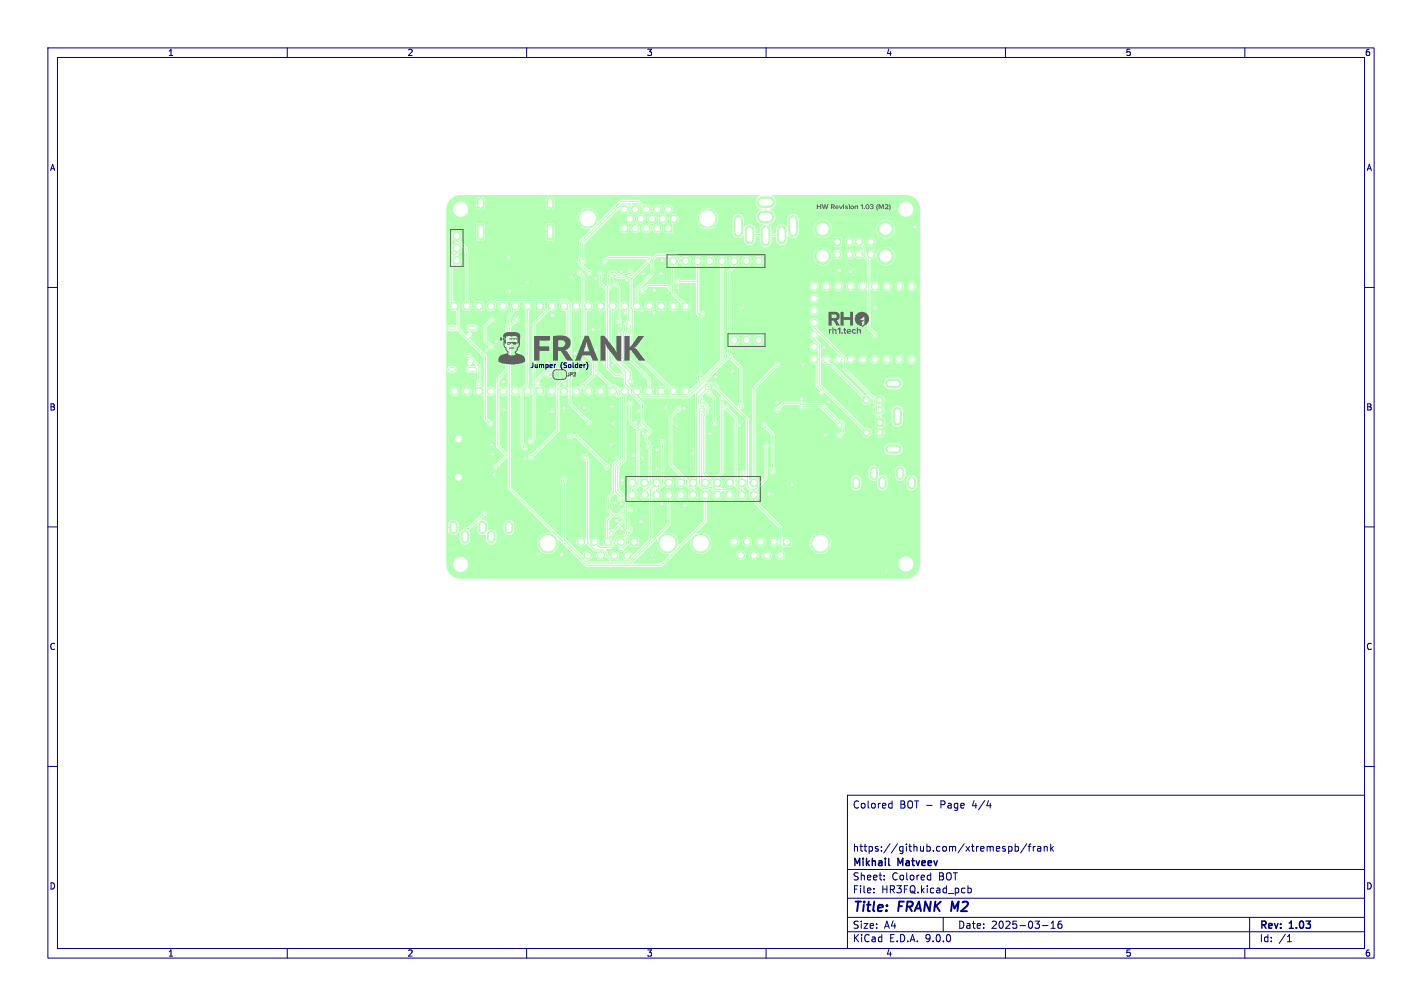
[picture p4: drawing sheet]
<svg xmlns="http://www.w3.org/2000/svg" width="297mm" height="210mm" viewBox="0 0 297 210" stroke-linecap="round" stroke-linejoin="round" font-family="sans-serif">
<defs><g id="words">
<g font-size="2.8" fill="#000080">
<text x="178" y="190.9">Title:</text>
<text x="187.7" y="190.9">FRANK M2</text>
</g>
<g font-size="2.1" fill="#000080">
<text x="178" y="169">Colored</text>
<text x="187.9" y="169">BOT -</text>
<text x="196.5" y="169">Page</text>
<text x="203.3" y="169">4/4</text>
<text x="178" y="178">https://github.com/xtremespb/frank</text>
<text x="178" y="184">Sheet:</text>
<text x="178" y="181.2">Mikhail</text>
<text x="186.2" y="184">Colored</text>
<text x="187.6" y="181.2">Matveev</text>
<text x="196.1" y="184">BOT</text>
<text x="178" y="186.7">File:</text>
<text x="184.1" y="186.7">HR3FQ.kicad_pcb</text>
<text x="178" y="196.9">KiCad</text>
<text x="178" y="194.1">Size:</text>
<text x="184.7" y="194.1">A4</text>
<text x="185.7" y="196.9">E.D.A.</text>
<text x="193.3" y="196.9">9.0.0</text>
<text x="200" y="194.1">Date:</text>
<text x="207" y="194.1">2025-03-16</text>
<text x="263" y="194.3">Rev:</text>
<text x="263" y="196.9">Id:</text>
<text x="267.1" y="196.9">/1</text>
<text x="269.4" y="194.3">1.03</text>
</g>
<g font-size="1.8" fill="#000080">
<text x="35" y="11.9">1</text>
<text x="85" y="11.9">2</text>
<text x="135" y="11.9">3</text>
<text x="185" y="11.9">4</text>
<text x="235" y="11.9">5</text>
<text x="285" y="11.9">6</text>
<text x="10.3" y="35.9">A</text>
<text x="285.4" y="35.9">A</text>
<text x="10.3" y="85.9">B</text>
<text x="285.3" y="85.9">B</text>
<text x="10.3" y="135.9">C</text>
<text x="285.3" y="135.9">C</text>
<text x="10.3" y="185.9">D</text>
<text x="285.3" y="185.9">D</text>
<text x="35" y="199.9">1</text>
<text x="85" y="199.9">2</text>
<text x="135" y="199.9">3</text>
<text x="185" y="199.9">4</text>
<text x="235" y="199.9">5</text>
<text x="285" y="199.9">6</text>
</g>
<g font-size="1.4" fill="#000080">
<text x="110.7" y="77">Jumper</text>
<text x="117.1" y="77">(Solder)</text>
</g>
<text font-size="1" fill="#626262" x="118.3" y="78.8">JP2</text>
</g></defs>
<g fill="#b3ffb3" stroke="#b3ffb3" stroke-width=".21">
<path d="M131.6 112.3h1.6v1.6h-1.6z"/>
<path d="M174.2 49.8h1.5v1.5h-1.5z"/>
<path d="M99.8 46.9l.2-.1h.8l.3 .2v2.7l-.3 .3h-.8l-.3-.2z"/>
<path d="M99.8 41.5l.3-.1h.7l.2 .1 .1 1.6-.1 .3-.9 .1-.3-.2z"/>
<path d="M114.3 41.5l.3-.1h.7l.2 .1 .1 1.6-.1 .3-.9 .1-.3-.2z"/>
<path d="M114.3 46.9l.2-.1h.8l.3 .2v2.7l-.3 .3h-.8l-.3-.2z"/>
<path d="M138.8 46.9h1.6v1.6h-1.6z"/>
<path d="M163.6 112.3h1.6v1.6h-1.6z"/>
<path d="M183 87.4h1.6v1.6h-1.6z"/>
<path d="M99.3 63.2h1.5v1.4h-1.5z"/>
<path d="M112 63.2h1.5v1.4h-1.5z"/>
<path d="M124.7 63.2h1.5v1.4h-1.5z"/>
<path d="M137.4 63.2h1.5v1.4h-1.5z"/>
<path d="M137.4 80.9h1.5v1.5h-1.5z"/>
<path d="M124.7 80.9h1.5v1.5h-1.5z"/>
<path d="M112 80.9h1.5v1.5h-1.5z"/>
<path d="M99.3 80.9h1.5v1.5h-1.5z"/>
<path d="M117.1 77.4l.6 .1 .3 .2v.8l-.3 .4h-.6z"/>
<path d="M115.9 77.6l.3-.2h.6v1.5h-.6l-.3-.2z"/>
<circle cx="139.4" cy="113.4" r="2"/>
<circle cx="114.4" cy="113.4" r="2"/>
<circle cx="129.7" cy="113.1" r=".8"/>
<circle cx="126.9" cy="113.1" r=".8"/>
<circle cx="124.1" cy="113.1" r=".8"/>
<circle cx="121.4" cy="113.1" r=".8"/>
<circle cx="131.1" cy="115.9" r=".8"/>
<circle cx="128.3" cy="115.9" r=".8"/>
<circle cx="125.5" cy="115.9" r=".8"/>
<circle cx="122.7" cy="115.9" r=".8"/>
<circle cx="158.4" cy="54.5" r=".85"/>
<circle cx="155.9" cy="54.5" r=".85"/>
<circle cx="153.3" cy="54.5" r=".85"/>
<circle cx="150.8" cy="54.5" r=".85"/>
<circle cx="148.3" cy="54.5" r=".85"/>
<circle cx="145.7" cy="54.5" r=".85"/>
<circle cx="143.2" cy="54.5" r=".85"/>
<circle cx="140.6" cy="54.5" r=".85"/>
<circle cx="95.4" cy="54.3" r=".85"/>
<circle cx="95.4" cy="51.8" r=".85"/>
<circle cx="95.4" cy="49.2" r=".85"/>
<circle cx="177.4" cy="50.5" r=".75"/>
<circle cx="179.4" cy="50.5" r=".75"/>
<circle cx="181.9" cy="50.5" r=".75"/>
<circle cx="174.9" cy="53.1" r=".75"/>
<circle cx="177.4" cy="53.1" r=".75"/>
<circle cx="179.4" cy="53.1" r=".75"/>
<circle cx="181.9" cy="53.1" r=".75"/>
<circle cx="171.8" cy="47.8" r="1.75"/>
<circle cx="185" cy="47.8" r="1.75"/>
<circle cx="171.8" cy="53.5" r="1.75"/>
<circle cx="185" cy="53.5" r="1.75"/>
<circle cx="122.8" cy="45.6" r="2"/>
<circle cx="147.8" cy="45.6" r="2"/>
<circle cx="137.3" cy="47.7" r=".8"/>
<circle cx="135" cy="47.7" r=".8"/>
<circle cx="132.7" cy="47.7" r=".8"/>
<circle cx="130.4" cy="47.7" r=".8"/>
<circle cx="140.7" cy="45.7" r=".8"/>
<circle cx="138.4" cy="45.7" r=".8"/>
<circle cx="136.1" cy="45.7" r=".8"/>
<circle cx="133.8" cy="45.7" r=".8"/>
<circle cx="131.6" cy="45.7" r=".8"/>
<circle cx="139.6" cy="43.7" r=".8"/>
<circle cx="137.3" cy="43.7" r=".8"/>
<circle cx="135" cy="43.7" r=".8"/>
<circle cx="132.7" cy="43.7" r=".8"/>
<circle cx="130.4" cy="43.7" r=".8"/>
<circle cx="190.4" cy="59.8" r=".75"/>
<circle cx="187.8" cy="59.8" r=".75"/>
<circle cx="185.3" cy="59.8" r=".75"/>
<circle cx="182.7" cy="59.8" r=".75"/>
<circle cx="180.2" cy="59.8" r=".75"/>
<circle cx="177.7" cy="59.8" r=".75"/>
<circle cx="175.1" cy="59.8" r=".75"/>
<circle cx="172.6" cy="59.8" r=".75"/>
<circle cx="170" cy="59.8" r=".75"/>
<circle cx="170" cy="62.3" r=".75"/>
<circle cx="170" cy="64.9" r=".75"/>
<circle cx="170" cy="67.4" r=".75"/>
<circle cx="170" cy="69.9" r=".75"/>
<circle cx="170" cy="72.5" r=".75"/>
<circle cx="170" cy="75" r=".75"/>
<circle cx="172.6" cy="75" r=".75"/>
<circle cx="175.1" cy="75" r=".75"/>
<circle cx="177.7" cy="75" r=".75"/>
<circle cx="180.2" cy="75" r=".75"/>
<circle cx="182.7" cy="75" r=".75"/>
<circle cx="185.3" cy="75" r=".75"/>
<circle cx="187.8" cy="75" r=".75"/>
<circle cx="190.4" cy="75" r=".75"/>
<circle cx="153.4" cy="71" r=".85"/>
<circle cx="155.9" cy="71" r=".85"/>
<circle cx="158.5" cy="71" r=".85"/>
<circle cx="171.4" cy="113.4" r="2"/>
<circle cx="146.4" cy="113.4" r="2"/>
<circle cx="161.6" cy="113.1" r=".8"/>
<circle cx="158.9" cy="113.1" r=".8"/>
<circle cx="156.1" cy="113.1" r=".8"/>
<circle cx="153.3" cy="113.1" r=".8"/>
<circle cx="163" cy="115.9" r=".8"/>
<circle cx="160.2" cy="115.9" r=".8"/>
<circle cx="157.5" cy="115.9" r=".8"/>
<circle cx="154.7" cy="115.9" r=".8"/>
<circle cx="132.1" cy="100.8" r=".85"/>
<circle cx="132.1" cy="103.3" r=".85"/>
<circle cx="134.6" cy="100.8" r=".85"/>
<circle cx="134.6" cy="103.3" r=".85"/>
<circle cx="137.1" cy="100.8" r=".85"/>
<circle cx="137.1" cy="103.3" r=".85"/>
<circle cx="139.7" cy="100.8" r=".85"/>
<circle cx="139.7" cy="103.3" r=".85"/>
<circle cx="142.2" cy="100.8" r=".85"/>
<circle cx="142.2" cy="103.3" r=".85"/>
<circle cx="144.8" cy="100.8" r=".85"/>
<circle cx="144.8" cy="103.3" r=".85"/>
<circle cx="147.3" cy="100.8" r=".85"/>
<circle cx="147.3" cy="103.3" r=".85"/>
<circle cx="149.8" cy="100.8" r=".85"/>
<circle cx="149.8" cy="103.3" r=".85"/>
<circle cx="152.4" cy="100.8" r=".85"/>
<circle cx="152.4" cy="103.3" r=".85"/>
<circle cx="154.9" cy="100.8" r=".85"/>
<circle cx="154.9" cy="103.3" r=".85"/>
<circle cx="157.5" cy="100.8" r=".85"/>
<circle cx="157.5" cy="103.3" r=".85"/>
<circle cx="183.8" cy="85.6" r=".8"/>
<circle cx="183.8" cy="90.3" r=".8"/>
<circle cx="183.8" cy="83.5" r=".8"/>
<circle cx="181" cy="90.3" r=".8"/>
<circle cx="181" cy="83.5" r=".8"/>
<circle cx="94.9" cy="63.9" r=".84"/>
<circle cx="97.5" cy="63.9" r=".8"/>
<circle cx="102.6" cy="63.9" r=".8"/>
<circle cx="105.1" cy="63.9" r=".8"/>
<circle cx="107.6" cy="63.9" r=".8"/>
<circle cx="110.2" cy="63.9" r=".8"/>
<circle cx="115.3" cy="63.9" r=".8"/>
<circle cx="117.8" cy="63.9" r=".8"/>
<circle cx="120.3" cy="63.9" r=".8"/>
<circle cx="122.9" cy="63.9" r=".8"/>
<circle cx="128" cy="63.9" r=".8"/>
<circle cx="130.5" cy="63.9" r=".8"/>
<circle cx="133" cy="63.9" r=".8"/>
<circle cx="135.6" cy="63.9" r=".8"/>
<circle cx="140.7" cy="63.9" r=".8"/>
<circle cx="143.2" cy="63.9" r=".8"/>
<circle cx="143.2" cy="81.7" r=".8"/>
<circle cx="140.7" cy="81.7" r=".8"/>
<circle cx="135.6" cy="81.7" r=".8"/>
<circle cx="133" cy="81.7" r=".8"/>
<circle cx="130.5" cy="81.7" r=".8"/>
<circle cx="128" cy="81.7" r=".8"/>
<circle cx="122.9" cy="81.7" r=".8"/>
<circle cx="120.3" cy="81.7" r=".8"/>
<circle cx="117.8" cy="81.7" r=".8"/>
<circle cx="115.3" cy="81.7" r=".8"/>
<circle cx="110.2" cy="81.7" r=".8"/>
<circle cx="107.6" cy="81.7" r=".8"/>
<circle cx="105.1" cy="81.7" r=".8"/>
<circle cx="102.6" cy="81.7" r=".8"/>
<circle cx="97.5" cy="81.7" r=".8"/>
<circle cx="94.9" cy="81.7" r=".8"/>
<circle cx="160" cy="93" r=".4"/>
<circle cx="131.6" cy="106.5" r=".4"/>
<circle cx="129.8" cy="114.6" r=".4"/>
<circle cx="128.7" cy="95.5" r=".4"/>
<circle cx="137.1" cy="97.8" r=".4"/>
<circle cx="182.9" cy="64.3" r=".4"/>
<circle cx="117.3" cy="115.8" r=".4"/>
<circle cx="129.7" cy="105.2" r=".4"/>
<circle cx="134.3" cy="90.4" r=".4"/>
<circle cx="108.3" cy="73.6" r=".4"/>
<circle cx="129.8" cy="56.7" r=".4"/>
<circle cx="129.7" cy="68.1" r=".4"/>
<circle cx="126.1" cy="75.8" r=".4"/>
<circle cx="114.9" cy="71.3" r=".4"/>
<circle cx="144.7" cy="94.6" r=".4"/>
<circle cx="124.4" cy="58.1" r=".4"/>
<circle cx="115.3" cy="85.9" r=".4"/>
<circle cx="129.9" cy="75.1" r=".4"/>
<circle cx="134.2" cy="64.9" r=".4"/>
<circle cx="172.3" cy="90.8" r=".4"/>
<circle cx="128" cy="88.4" r=".4"/>
<circle cx="167.7" cy="76.1" r=".4"/>
<circle cx="175.3" cy="56.5" r=".4"/>
<circle cx="109.5" cy="95.7" r=".4"/>
<circle cx="117.9" cy="80.1" r=".4"/>
<circle cx="141.4" cy="88.9" r=".4"/>
<circle cx="136.2" cy="115.9" r=".4"/>
<circle cx="143.1" cy="105.5" r=".4"/>
<circle cx="136.7" cy="60.6" r=".4"/>
<circle cx="127.6" cy="92.8" r=".4"/>
<circle cx="132.3" cy="95.1" r=".4"/>
<circle cx="115.4" cy="65.9" r=".4"/>
<circle cx="142.9" cy="85.2" r=".4"/>
<circle cx="149.4" cy="78.6" r=".4"/>
<circle cx="110.1" cy="58.9" r=".4"/>
<circle cx="133.8" cy="108.9" r=".4"/>
<circle cx="124.4" cy="73.1" r=".4"/>
<circle cx="130" cy="100.2" r=".4"/>
<circle cx="121.9" cy="75.4" r=".4"/>
<circle cx="103.2" cy="99.1" r=".4"/>
<circle cx="102.7" cy="92.8" r=".4"/>
<circle cx="129.3" cy="69.7" r=".4"/>
<circle cx="112.5" cy="115.7" r=".4"/>
<circle cx="167.4" cy="83.3" r=".4"/>
<circle cx="137.1" cy="93.9" r=".4"/>
<circle cx="138.3" cy="54.4" r=".4"/>
<circle cx="173" cy="83.9" r=".4"/>
<circle cx="153" cy="77.5" r=".4"/>
<circle cx="165.4" cy="101.2" r=".4"/>
<circle cx="191.1" cy="47.4" r=".4"/>
<circle cx="154.5" cy="88.8" r=".4"/>
<circle cx="132.8" cy="88.1" r=".4"/>
<circle cx="172.1" cy="72.5" r=".4"/>
<circle cx="101.6" cy="73.1" r=".4"/>
<circle cx="139" cy="85" r=".4"/>
<circle cx="128.8" cy="108.7" r=".4"/>
<circle cx="105.2" cy="79.7" r=".4"/>
<circle cx="128.4" cy="105" r=".4"/>
<circle cx="129.9" cy="110.3" r=".4"/>
<circle cx="148.3" cy="90.5" r=".4"/>
<circle cx="130.9" cy="58.5" r=".4"/>
<circle cx="130.6" cy="65.4" r=".4"/>
<circle cx="185.2" cy="119.1" r=".4"/>
<circle cx="162.3" cy="84" r=".4"/>
<circle cx="117.8" cy="85.2" r=".4"/>
<circle cx="136.6" cy="65.3" r=".4"/>
<circle cx="102.8" cy="94.8" r=".4"/>
<circle cx="119.4" cy="57.8" r=".4"/>
<circle cx="149" cy="80.9" r=".4"/>
<circle cx="138.2" cy="105.1" r=".4"/>
<circle cx="133.4" cy="85.8" r=".4"/>
<circle cx="120.6" cy="77.4" r=".4"/>
<circle cx="134.2" cy="95.6" r=".4"/>
<circle cx="106.4" cy="60.9" r=".4"/>
<circle cx="154.8" cy="64.4" r=".4"/>
<circle cx="138.1" cy="57.1" r=".4"/>
<circle cx="127.8" cy="84.9" r=".4"/>
<circle cx="106.3" cy="53.7" r=".4"/>
<circle cx="122.1" cy="85.1" r=".4"/>
<circle cx="123.9" cy="68.8" r=".4"/>
<circle cx="105.3" cy="85.5" r=".4"/>
<circle cx="134.3" cy="57.2" r=".4"/>
<circle cx="114.3" cy="75.8" r=".4"/>
<circle cx="107.7" cy="71.1" r=".4"/>
<circle cx="103.7" cy="71.3" r=".4"/>
<circle cx="177.7" cy="56.7" r=".4"/>
<circle cx="127.9" cy="76.2" r=".4"/>
<circle cx="141.6" cy="60.1" r=".4"/>
<circle cx="120.1" cy="73.7" r=".4"/>
<circle cx="160.6" cy="103.1" r=".4"/>
<circle cx="101.1" cy="107.2" r=".4"/>
<circle cx="114.4" cy="78.2" r=".4"/>
<circle cx="147.7" cy="81" r=".4"/>
<circle cx="150.8" cy="83.2" r=".4"/>
<circle cx="130.1" cy="106.7" r=".4"/>
<circle cx="127.7" cy="111.3" r=".4"/>
<circle cx="155.2" cy="98.7" r=".4"/>
<circle cx="119" cy="91" r=".4"/>
<circle cx="126.8" cy="97.4" r=".4"/>
<circle cx="162.4" cy="76.1" r=".4"/>
<circle cx="117.9" cy="100" r=".4"/>
<circle cx="122.2" cy="95.5" r=".4"/>
<circle cx="112.3" cy="80" r=".4"/>
<circle cx="171.6" cy="81.8" r=".4"/>
<circle cx="100" cy="80.1" r=".4"/>
<circle cx="97.8" cy="74.3" r=".4"/>
<circle cx="102.7" cy="66.7" r=".4"/>
<circle cx="102.6" cy="72.4" r=".4"/>
<circle cx="182.7" cy="70" r=".4"/>
<circle cx="149.2" cy="88.3" r=".4"/>
<circle cx="148.1" cy="82" r=".4"/>
<circle cx="161.4" cy="98.5" r=".4"/>
<circle cx="159.6" cy="88.8" r=".4"/>
<circle cx="123.1" cy="57" r=".4"/>
<circle cx="121.7" cy="54.6" r=".4"/>
<circle cx="126.3" cy="54.6" r=".4"/>
<circle cx="110.8" cy="92.1" r=".4"/>
<circle cx="135.5" cy="93.1" r=".4"/>
<circle cx="127.3" cy="60" r=".4"/>
<circle cx="131.6" cy="56.7" r=".4"/>
<circle cx="102.4" cy="88.4" r=".4"/>
<circle cx="146.5" cy="85.6" r=".4"/>
<circle cx="107.9" cy="66.7" r=".4"/>
<circle cx="134.2" cy="60.7" r=".4"/>
<circle cx="146.7" cy="83.7" r=".4"/>
<circle cx="151.6" cy="85" r=".4"/>
<circle cx="129.3" cy="67" r=".4"/>
<circle cx="128.6" cy="59.4" r=".4"/>
<circle cx="146.7" cy="65.5" r=".4"/>
<circle cx="141.6" cy="58.8" r=".4"/>
<circle cx="141.8" cy="85.3" r=".4"/>
<circle cx="129.6" cy="107.6" r=".4"/>
<circle cx="131.8" cy="69.9" r=".4"/>
<circle cx="135.5" cy="54.6" r=".4"/>
<circle cx="127.9" cy="57.6" r=".4"/>
<circle cx="121.1" cy="57" r=".4"/>
<circle cx="121.7" cy="80.7" r=".4"/>
<circle cx="131.3" cy="68.2" r=".4"/>
<circle cx="146.6" cy="79" r=".4"/>
<circle cx="129.9" cy="78.3" r=".4"/>
<circle cx="134.6" cy="78.1" r=".4"/>
<circle cx="125.4" cy="57.1" r=".4"/>
<circle cx="131.1" cy="110.6" r=".4"/>
<circle cx="109.7" cy="93.5" r=".4"/>
<circle cx="175.3" cy="91" r=".4"/>
<circle cx="123" cy="88.1" r=".4"/>
<circle cx="162.3" cy="85.5" r=".4"/>
<circle cx="103.5" cy="97.5" r=".4"/>
<circle cx="167.4" cy="84.9" r=".4"/>
<circle cx="175.4" cy="88.7" r=".4"/>
<circle cx="154.8" cy="84.8" r=".4"/>
<circle cx="152.5" cy="74.5" r=".4"/>
<circle cx="138.4" cy="92.3" r=".4"/>
<circle cx="129.6" cy="104" r=".4"/>
<circle cx="110.9" cy="95.4" r=".4"/>
<circle cx="133.8" cy="89.3" r=".4"/>
<circle cx="131.7" cy="84.3" r=".4"/>
<circle cx="131.6" cy="79.6" r=".4"/>
</g>
<path d="M94.1 77.1h.6M94.1 68.5h.6M98 77.1h1.1M98 68.5h1.1" fill="none" stroke="#b3ffb3" stroke-width="1"/>
<path d="M182.5 98.3v1M188 98.3v1M94.7 109.6v1M97.1 111.6v1M100.8 109.6v1M102.6 111.6v1M106.3 109.6v1M178.8 100.3v1M184.3 100.3v1M190.4 100.3v1" fill="none" stroke="#b3ffb3" stroke-width="1.8"/>
<path d="M154.2 45.9v2.7M156.6 48v2M159.9 48v2.4M163.3 48v2M165.6 45.9v2.7M185.9 80.1h1.5M185.9 93.8h1.5M187.4 85.9v2" fill="none" stroke="#b3ffb3" stroke-width="2"/>
<path d="M159.2 42.2h1.5" fill="none" stroke="#b3ffb3" stroke-width="2.4"/>
<path d="M159.4 45.3h1" fill="none" stroke="#b3ffb3" stroke-width="2.7"/>
<g fill="none" stroke="#b3ffb3" stroke-width=".25">
<path d="M95.4 49.2v1.2h.4l1.7 1.7v11.8M95.4 51.8v1.2h-.4l-.8 .8v9.4l1.5 1.4v4.2l5.7 5.7v12.9l1 1M121.1 57l.6 .6v15.9l2.3 2.2v2.6l-2.3 2.4M125.4 57.1v2.1l1.4 1.4 .1 16.2 1.6 1.5h1.4M127.9 57.6h.7l.3 .3 2.4-.1 .5 .4M128.6 59.4l.6 .6 .1 7M131.6 56.7l-.6 .6-.7 .1h-1.2l-.6-.6h-.9l-.5 .5v2.5l.2 .2M131.8 58.2v6.1l.3 .2v5.2l-.3 .2v3l8.9 8.8M132.7 43.7l-1.2-1.2h-1.5l-8.3 8.3v3.8M135 43.7l-1.7-1.7h-3.6l-8.4 8.5v3.5l-.3 .3v.6l2.1 2.1M135.5 54.6l-3.7 3.6M136.2 54.2v2.9l-3.2 3.2v3.6"/>
<path d="M136.2 54.2l.9-.9h4.1l.8 .8v.4h1.2M136.2 54.2l-.4-.4h-8.7l-.8 .8M140.6 54.5v1.2l-.1 .1v5.4l2.7 2.7M141.6 58.8h4.1M145.7 54.5v11M150.8 54.5v20.7l-3.8 3.8h-.4M153.3 54.5v1.2l-1.1 1.2v16.8l-.5 .5v.7l-7.9 7.9h-9.6l-1.2-1.1M156.6 49h3.2M159.7 49l.2 .2 .1-.1M163.3 49l-3.4 .1M179.4 50.5l1.1 1.1v1.8l1 1v14l1.2 1.2v.4M97.8 74.3l2.2 2.1v3.7"/>
<path d="M102.6 63.9l1.1-1.2h14.5l.9 .8v20.7l3.9 3.9M102.7 66.7l-1.4 1.4v3l1.3 1.3M107 63.9v1.4l-.8 .8v1.7l-.3 .3v9.1l-1.9 1.9v14l1.9 2-2.4 2.4M107.6 63.9l-.6 .7M107.9 66.7l-1.5 1.5v33.6l16.1 16.2h15.6l9.2-9.2v-5.5M110.1 64v16.2l-1.1 1v11.7l.7 .6M110.2 63.9l-.1 2.5M114 77.5l-1.7 1.7v.8M115.3 63.9l-3.8 3.7v23.8l-.7 .7M116.3 78.2h-.2M116.9 77.1h-1l-.5 .5M117.6 77.7v.5"/>
<path d="M117.8 63.9l.8 .8v13.9l-.7 .7h-.5l-.9 .9v9.7l-5.6 5.5M122.9 63.9l-.7 .7v8.7l2.3 2.2v2l3.1 3.1h.8l1 .9v.6l.6 .7v13l-1.4 1.5v5.4l1 1v.3M128 63.9v11.1l2.6 2.6v2.5l1.3 1.3v.7l2.3 2.3v3.9l1.5 1.5v.4l-.7 .8v.8l.5 .5v.9l.3 .3v7.8l-.8 .9h-.4v1.1M129.9 78.3h.1M130.5 63.9l.8 .8v2.1l-.3 .3v.4l-.5 .5v1l-.3 .3v4.5l-1 1v.6l2.4 2.3v2M131.3 68.2l-.4 .2v.8l-.3 .3v.9l.3 .3v3.8l4.7 4.6v2.6M134.2 60.7l1.1-1.1h4l1.2 1.1M145.7 65.5l.6 .5v12.3l-.4 .4v.6l.4 .4-2 2h-1.1M145.7 65.5h1M152.5 74.5l2.3 2.3v8M162.4 76.1l-4.9 5v19.7M170 69.9v1.1l1.1 1v8.3l9.9 10"/>
<path d="M170 67.4v1.1l6.4 6.2v2.3l6.2 6.2v.8l.4 .3v.5l-.4 .3v1l1.2 1v1.1M170 75l.7 .6v4.9l.9 .9v.4M172.6 75v1.1h.9l7.5 7.4M119 91h1.4l6.4 6.4M122.2 95.5l.5 .5v17.4l1.5 1.4h1.8l.7 .7v.5l1.1 1.1h3.7l4.4-4.4v-10.6l1.2-1.3M128 81.7l.1 .1h.6M128.6 81.7l.3 .3v.3l.7 .7v12.6l-1.5 1.5v5.8l-1 1v2.7l.9 1M130.5 81.7v14.3l-1.5 1.5v4.8l1.8 1.8v7.4l-.5 .5h-1.1l-.7 .7v.5l-1.1 1.1h-2.1l-1.2-1.2M131.7 84.3v3.8l1.2 1.2h.9l-.6 .6v11.5l-.8 .8h-.3v1.1M138.4 92.3v9l-.9 .9h-.4v1.1M141.8 85.3l-1.7 1.7v10l3.3 3.3v.9l1 1h.4v1.1M146.5 85.6l-.4 .4v15.3l.7 .7 1.7-.2 1.3 1.3v.2"/>
<path d="M146.7 83.7l1 1v1.4l-.7 .6v12.1l1.5 1.5v.8l1 1.1h1.8l1.1 1.1M146.7 84.9h.1M147.7 81l-1.8 1.9v1.2l1.3 1.2v.6l-.7 .7v13.4l.8 .8M148.1 82l1.1 1.1v5.2M150.8 83.2v15.5l-1 .9v1.2M151.6 85l2.1 2.2v14.2l.9 .8h.3v1.1M155.2 98.7l-.3 .3v1.8M159.6 88.8l1.8 1.8v7.9M160 93v6.9l-2.2 2.3h-1l-.7-.7v-14l-6.4-6.3v-.6l-.4-.4h-1.8l-2 2v17.9l-.7 .7M162.3 85.5l1.4-1.3h4l.3 .2h3.7l3.6 3.6h.4l.4 .4v1.8l-.8 .8M167.4 84.9h4.1l3.9 3.8M101.1 107.2l-3.2 3.2h-.8v1.7"/>
<path d="M117.9 100v12.7l4.8 4.8h9l8-7.9v-6.3M128 107.6h1.6M128 107.6l-1.1 1v4.5M129.6 107.6h.1M130.1 106.7l.3 .2v1.8l-2.7 2.6M130.8 110.6h.3M131.6 106.5l-.3 .3v3l.5 .5v.6l-.5 .4v.4l-.5 .4v1.5l-1 1M157.5 103.3v1.2l5.5 5.6v5.8"/>
</g>
<path d="M114.4 78.2h1.8" fill="none" stroke="#b3ffb3" stroke-width=".6"/>
<g fill="#b3ffb3">
<path d="M132.2 117.5l5.1-5a2.34 2.34 0 0 0 2.7 3.1l-2 2.1h-5.7z"/>
<path d="M106.7 82.3a1.2 1.2 0 0 0 2-.2v10.8l.4 .5a.62 .62 0 0 0 .6 .7 .62 .62 0 0 0 .6-.7 .62 .62 0 0 0-.8-.5l-.1-.2v-10.2h.1a1.12 1.12 0 0 0 1.7-.4v9.2l-.2 .2a.63 .63 0 0 0-.8 .6 .63 .63 0 0 0 .7 .6 .63 .63 0 0 0 .6-.7l.4-.5v-8.7l.7-.1v-.5h.2v.5h.6l.3-.4v-.5h-.5v-.2h.5l-.1-.8-.2-.1h-.6v.5h-.2l-.1-.7a.94 .94 0 0 0 .1-1.2l1.1-1 .1 .1a.61 .61 0 0 0 1 .3h.7l.5 .4 1 .1-.8 .9-.1 1a1.03 1.03 0 0 0-1.5-.1 1.03 1.03 0 0 0 0 1.5 1.03 1.03 0 0 0 1.5-.2l.1 7.4-5.1 5.1a.63 .63 0 0 0-.8 .6 .63 .63 0 0 0 .7 .7 .63 .63 0 0 0 .6-.8l5.2-5.3v-7.6l.2-.1a1.1 1.1 0 0 0 1.7 0l.1 2.1 3.5 3.6a.63 .63 0 0 0 .6 .8 .63 .63 0 0 0 .7-.7 .63 .63 0 0 0-.8-.6l-3.4-3.4v-1.8a1.09 1.09 0 0 0 1.4 .2 1.09 1.09 0 0 0 .5-1.3l.6 .1a1.03 1.03 0 0 0 .7 1.4 1.03 1.03 0 0 0 1.2-1 1.03 1.03 0 0 0-1.2-1l-.3 .1v-.3l2-2 .1-.6 2.9 3-.1 .1h-.8l-.3-.3h-.6v.5h-.2v-.5l-.7 .1-.2 .2v.6h.5v.2h-.5l.1 .7 .2 .2h.6v-.5h.2v.5h.6l.3-.3v-.6h-.5v-.2h.5v-.6h.8l-.1 .2a1.08 1.08 0 0 0 .3 1.3 1.08 1.08 0 0 0 1.3 0l.6 .7v12.3l-1.5 1.4v.4h-.4a.69 .69 0 0 0-.8-.6l-6-6h-1a.63 .63 0 0 0-1-.2 .63 .63 0 0 0 0 1 .63 .63 0 0 0 1-.2l.7 .1 5.8 5.8a.62 .62 0 0 0 .6 .7 .62 .62 0 0 0 .7-.6h.4v5.4l-1 1.1v2.8l.7 .9-.9 1.1v3.5a1.16 1.16 0 0 0-.4 1.8h-.7l-.4-.4a1.06 1.06 0 0 0-.6-1.3 1.06 1.06 0 0 0-1.4 .5v-16.7l-.3-.3a.64 .64 0 0 0-.6-.8 .64 .64 0 0 0-.6 .7 .64 .64 0 0 0 .8 .5l-.1 16.6a1.02 1.02 0 0 0-1.4-.5 1.02 1.02 0 0 0-.3 1.5 1.02 1.02 0 0 0 1.5 0l.3-.2 1.6 1.6h.8l.4 .4-.1 .2-.4-.4-.2 .5 .2 .8 .4-.4 .1 .2-.3 .3 .1 .1 .8 .1 .4-.2-.4-.3 .1-.2 .4 .4 .2-.3 .9 .9h-4.5l-.2-.2a1.03 1.03 0 0 0 1.1-1.1 1.03 1.03 0 0 0-1.1-1 1.03 1.03 0 0 0-1 1.1l-3.5-3.5v-11.9a.63 .63 0 0 0 .2-.9 .63 .63 0 0 0-1 0 .63 .63 0 0 0 .2 .9v11.7l-.2 .1-10.7-10.7z"/>
<path d="M133.6 101.4l.7 .6a.68 .68 0 0 1-.5 .7 1.08 1.08 0 0 0 .2 1.5 1.08 1.08 0 0 0 1.5-.2v8.6l-3.4 3.4a1.05 1.05 0 0 0-1.4-1 1.05 1.05 0 0 0-.4 1.7h-1.3a1.05 1.05 0 0 0-.3-1.7 1.05 1.05 0 0 0-1.5 .9h-.1l-.1-.5-.6-.8h1.1l1.2-1.1 .6 .6a.64 .64 0 0 0 .2 1 .64 .64 0 0 0 .9-.6l.7-.7v-1.5l.2-.2 .2 .1v1.8l1.8 .1 .1-.2v-1.7l-2-.1 .2-.6 .5-.5v-.8l-.5-.6v-2.4a.67 .67 0 0 0 .5-.9 .67 .67 0 0 0-.9-.3v-1.9a1.11 1.11 0 0 0 1.7-.1 1.11 1.11 0 0 0-.2-1.6z"/>
<path d="M133.1 82.7l.4-.1 .7 .6h9.6l1.3-1.1 .1 17.6a1.75 1.75 0 0 0-1.4 .6l-3.4-3.5v-9.6l1.2-1.3a.63 .63 0 0 0 .8-.5 .63 .63 0 0 0-.7-.7 .63 .63 0 0 0-.5 .8l-1.4 1.5v10.1l2.4 2.6a1.1 1.1 0 0 0-.9 1.6 1.1 1.1 0 0 0 1.9 .1l1 1-.5 .8h-.4a1.06 1.06 0 0 0-1.6-.8 1.06 1.06 0 0 0 0 1.8 1.06 1.06 0 0 0 1.6-.8v-.2h.4a1.07 1.07 0 0 0 .9 1.2 1.07 1.07 0 0 0 1.2-.9 1.07 1.07 0 0 0-.7-1.2l-.1-.5 .7-.4 1.1 1a1.17 1.17 0 0 0 .2 2l-.1 4.3-5.2 5.2h-.1a2.31 2.31 0 0 0-3.1-2.6l1.5-1.7v-5.2a1.06 1.06 0 0 0 .7-1.5 1.06 1.06 0 0 0-1.7-.3 1.06 1.06 0 0 0 .2 1.7l.2 .1v5l-3.1 3.1v-8.5a1.11 1.11 0 0 0 1.6 .1 1.11 1.11 0 0 0-.2-1.7l1-1a1.09 1.09 0 0 0 1.6 .2 1.09 1.09 0 0 0 .1-1.6 1.09 1.09 0 0 0-1.6 .1l-.1-7.3a.62 .62 0 0 0 .1-1 .62 .62 0 0 0-.9 .1 .62 .62 0 0 0 .2 .9v7.2l-.1 .1a1.18 1.18 0 0 0-1.8 .1l-.1-6.8-.3-1.2-.5-.5v-.6l.7-.7v-.6l-1.5-1.6v-3.9z"/>
<path d="M127.3 111.9v-.1a.71 .71 0 0 0 1-.6l2-2.1h.2v2.3l-.3 .2-1.2 .1-.8 .8-.1 .6h-.2a1.22 1.22 0 0 0-.7-1z"/>
<path d="M127.3 108.7l.8-.8h1l.3 .2 .6 .1v.4l-2.1 2.1-.5 .1-.2-.1z"/>
<path d="M128.4 103.1l.7 .6a.65 .65 0 0 0 .4 .8 .65 .65 0 0 0 .8-.4l.2 .2v1.8a.79 .79 0 0 0-1 .9l-.4 .2h-.9l-.8-.8v-2.4z"/>
<path d="M130.8 82.6l.7-.5 2.3 2.4v3.8l.2 .3-.7 .4-.3-.1-1-1v-3.1a.63 .63 0 0 0 .1-.9 .63 .63 0 0 0-.9 0 .63 .63 0 0 0 .1 .9v3.4l1.6 1.5v10.3a1.08 1.08 0 0 0-1.7 .2 1.08 1.08 0 0 0 .6 1.6v.2a.68 .68 0 0 1-.6 .7l-.3 1.1-1.6-1.7v-4.4l1.5-1.6z"/>
<path d="M148.2 80.5h1l.2 .3 .1 .6 1.1 1.1a.77 .77 0 0 0-.2 1.3v14.7l-.8 .9-.1 .4-.6 .5-1.6-1.7v-11.7l.7-.7v-1.5l-.7-.8a.72 .72 0 0 0-1-.7v-.2l1-1.1h.2a.69 .69 0 0 0 .8 .8l.6 .6v4.5a.63 .63 0 0 0-.2 .9 .63 .63 0 0 0 1 0 .63 .63 0 0 0-.2-.9v-4.7l-.8-1a.73 .73 0 0 0-.5-.7z"/>
<path d="M133.7 89.9a.75 .75 0 0 0 .8-.7l.9 .8-.8 1v1l.5 .6a.71 .71 0 0 0-.2 .7 .71 .71 0 0 0 .6 .5v6.1l-.2 .1a1.19 1.19 0 0 0-1.7 .2v-10.1z"/>
<path d="M151.4 83.4l4.4 4.3v10.5a.76 .76 0 0 0-.9 0 .76 .76 0 0 0-.3 .8v.8l-.5 .2v-12.8l-1.9-2a.71 .71 0 0 0-.3-.7 .71 .71 0 0 0-.8 0v-.7z"/>
<path d="M104.3 82.5a1.55 1.55 0 0 0 1.7-.2v12.2l-.1 .1-1.6-1.6z"/>
<path d="M152.1 75l.5 .1 1.8 1.8v7.3l-.3 .8-4-3.9-.1-.6-.5-.6-2.1-.1z"/>
<path d="M137.2 53.7l2.6-.1 .1 .2a1.16 1.16 0 0 0 .4 1.8l-.2 4.2-.7-.5h-4.1l-1 .8a.62 .62 0 0 0-.7 .6 .62 .62 0 0 0 .7 .7 .62 .62 0 0 0 .5-.8l.7-.7h3.7l.9 1 .1 .5 2.1 2.1-.1 .3h-.5l-.1-.2a1 1 0 0 0-1.7-.3h-.8l-.3-.4h-.6v.5h-.2v-.5h-.6l-.3 .3v.6h.5h-1a1.01 1.01 0 0 0-1.6-.8 1.01 1.01 0 0 0 0 1.8 1.01 1.01 0 0 0 1.6-.8v-.2h1v.2h-.5v.6l.2 .2 .7 .1v-.5h.2v.5h.6l.3-.3v-.6h-.5v-.2h.5v-.5h.8a1.01 1.01 0 0 0 .5 1.6 1.01 1.01 0 0 0 1.3-1.1h.5v.2a1.02 1.02 0 0 0 1.3 .8 1.02 1.02 0 0 0 .6-1.3 1.02 1.02 0 0 0-1.4-.5l-1.9-1.9v-2.1h.2a.65 .65 0 0 0 1.1 .1l3.3 .1v6.3l.6 .7v11.9l-.4 .5v.7l.2 .5-1.7 1.5a1.03 1.03 0 0 0-1.5-.4 1.03 1.03 0 0 0-.1 1.6h-1.1a1.19 1.19 0 0 0-.6-1.8h-.6l-8-8-.1-2.2 .3-.5v-5.2a1.06 1.06 0 0 0 1.5-.4 1.06 1.06 0 0 0-.5-1.5v-2.4l3.1-3.3 .1-2.8z"/>
<path d="M131.3 68.8h.4v.5a.65 .65 0 0 0-.5 .6 .65 .65 0 0 0 .3 .6l.1 2.6 8.1 8.1a1.23 1.23 0 0 0 .2 1.3h-.7l-.1-.7h-.5v-.2h.5v-.6l-.1-.2-.8-.1v.5h-.2v-.5h-.5l-.4 .3v.6h.5v.2h-.5v.7h-.8a1.25 1.25 0 0 0-.4-1.8v-1.7l-.7-.8a.66 .66 0 0 0-.8-.7l-3.1-3.2-.1-3.6-.2-.4v-.7l.2-.3z"/>
<path d="M129.5 74.9l1-.9 .2 .7 3.3 3.3a.68 .68 0 0 0 .7 .7l.5 .6v1.4a1.21 1.21 0 0 0-.4 1.8h-.4l-.4-.3a1.07 1.07 0 0 0-.5-1.4 1.07 1.07 0 0 0-1.4 .3l-.8-.8a.67 .67 0 0 0 .8-.4 .67 .67 0 0 0-.2-.8v-1.6l-2.4-2.2z"/>
<path d="M108.4 63.1l1-.1 .1 .2a1.09 1.09 0 0 0 .3 1.7v15.1l-1.2 1.3a1.14 1.14 0 0 0-1.8-.2l-.1-12.7 1-1.1a.63 .63 0 0 0 .8-.5 .63 .63 0 0 0-.7-.7 .63 .63 0 0 0-.5 .8l-.8 .5v-1.1l.8-.8 .1-.5a1.14 1.14 0 0 0 1.2-1.4z"/>
<path d="M110.9 63.1h.8v.7h.5v.2h-.5v.6l.4 .3h.5v-.5h.2v.5l.8-.1 .1-.2v-.6h-.5v-.2h.5v-.7l.8 .1a1.25 1.25 0 0 0-.2 1.2l-3.1 3.2v13.6l-1-.6 .2-.4 .1-15.3a1.2 1.2 0 0 0 .4-1.8z"/>
<path d="M117.5 79.6h.5l.7-.5v1.9l-.1 .1a1.13 1.13 0 0 0-1.7 0l-.1-.8z"/>
<path d="M104.3 79.2l1.6-1.5h.1v3.4a1.47 1.47 0 0 0-1.7-.2z"/>
<path d="M119.4 64.5a1.2 1.2 0 0 0 2-.2v9.2l2.3 2.4v2.3l-1.9 1.8a.77 .77 0 0 0-.8 .9 1.33 1.33 0 0 0-1.6 .1z"/>
<path d="M116 63.1h1.1a1.09 1.09 0 0 0-.1 1.4 1.09 1.09 0 0 0 1.3 .4v12.6l-.8-.3-.5-.4h-1.2l-.5 .4-1.3-.1-2.1 1.9v-11.2l2.9-2.9a1.12 1.12 0 0 0 1.3-.5 1.12 1.12 0 0 0-.1-1.3z"/>
<path d="M127.3 64.7l.3 .2v10.1l2.5 2.6v.2h-.4l-.4 .2h-.7l-1.4-1.4z"/>
<path d="M128.3 64.9l.6-.3v1.9a.63 .63 0 0 0 0 .9 .63 .63 0 0 0 .9-.1 .63 .63 0 0 0-.3-.9v-1.8l.2-.1a1.47 1.47 0 0 0 1.3 .4v1.7l-.3 .4v.4l-.5 .5-.1 .9-.2 .4v4.4l-1 1-.2 .7-.4-.5z"/>
<path d="M127.5 58.1a.64 .64 0 0 0 .8-.2l.6 .3 2.3-.1 .3 .3-.1 5a1.16 1.16 0 0 0-1.8-.1l-.1-3.3-.3-.5a.63 .63 0 0 0-.6-.8 .63 .63 0 0 0-.6 .7 .63 .63 0 0 0 .7 .6l.2 .2-.1 3.1a1.47 1.47 0 0 0-1.6-.2v-2.4a.67 .67 0 0 0 .6-.5 .67 .67 0 0 0-.3-.8z"/>
<path d="M132.2 58.3l3.1-3.1 .6-.1v1.9l-3.2 3.2v2.7l-.4 .3-.2-.1z"/>
<path d="M171 69.9l4.2 4.1a1 1 0 0 0-.9 1.5 1 1 0 0 0 1.7 0l.1 1.7 5.2 5.2v.1l-.8 .1-6.8-6.8-.4-.1a.99 .99 0 0 0-.3-1.6 .99 .99 0 0 0-1.4 .9l-.2-.1v-3l-.9-1z"/>
<path d="M94 41.7a2.99 2.99 0 0 1 2.2-1l62.5 .1-.6 .5-.2 .4h-42.1l-.2-.4-.3-.1h-.3v.4h-.2v-.4h-.4l-.2 .1-.2 .4h-12.7l-.2-.4-.2-.1h-.4v.4h-.2v-.4h-.3l-.3 .1-.2 .3v.7h.5v.2h-.5v.8l.2 .3h-1.9a1.56 1.56 0 0 0-2.4-1.2 1.56 1.56 0 0 0 0 2.6 1.56 1.56 0 0 0 2.4-1.2v-.2l2.5 .1v-.4h.2v.4l.5-.1 .3-.3v-.8h-.4v-.2h.4v-.6h12.7v.6h.5v.2h-.5v.8l.2 .2 .3 .2h.3v-.4h.2v.4h.4l.3-.3 .1-.9h-.4v-.2h.4v-.6h42.1l-.1 .4h.7v.2h-.7a1.62 1.62 0 0 0 1.3 1.4l-.1 .1a1.54 1.54 0 0 0-1.1 1.4h.7v.2h-.7a1.87 1.87 0 0 0 1.4 1.6l-.5 .5-.1 1.2-.9-.1-.1-.9a1.25 1.25 0 0 0-1-.9 1.25 1.25 0 0 0-1.2 .6l-.7-.1v-.2h.6v-1.3a1.2 1.2 0 0 0-1.1-1.1v.7h-.2v-.7l-.7 .2-.3 .6h-3.1l-.3-.9-.3-.5-.4 .4-.2-.1 .4-.4a2.19 2.19 0 0 0-2.3-.4h-6.3l-.1-.2a1.01 1.01 0 0 0-1-.7 1.01 1.01 0 0 0-.9 .9h-.3l-.1-.2a1.01 1.01 0 0 0-1-.7 1.01 1.01 0 0 0-.9 .9h-.3v-.2a1.13 1.13 0 0 0-1.5-.6l-1.1-1.1h-3.8l-4.5 4.5-.2-.1a2.18 2.18 0 0 0-.5-2l-.4 .4-.2-.1 .4-.4a2.2 2.2 0 0 0-2.9 0l.4 .4-.1 .1-.5-.3a2.2 2.2 0 0 0 0 2.9h-5.3l-.2-.4-.3-.1h-.3v.5h-.2v-.5h-.5l-.3 .5h-12.7l-.3-.5h-.5v.5h-.2v-.5h-.4l-.4 .4v1.3h.5v.2h-.5v1.3l.2 .3 .3 .2h.3v-.6h.2v.6l.4-.1 .3-.2 .1-1.5h-.4v-.2h.4v-1.2h12.7v1.2h.5v.2h-.5v1.3l.2 .3 .3 .2h.3v-.6h.2v.6l.4-.1 .3-.2 .1-1.5h-.4v-.2h.4v-1.2h5.3l.5-.4 .1 .1-.4 .5a2.71 2.71 0 0 0 2.1 .5l-2.5 2.7v3.3l-.2 .4v.7l1.8 2a.62 .62 0 0 0 .6 .7 .62 .62 0 0 0 .6-.7 .62 .62 0 0 0-.8-.5l-1.1-1.2a.65 .65 0 0 0 .5-.6 .65 .65 0 0 0-.3-.6l.1-3.1 7.2-7.2a1.05 1.05 0 0 0 1.5 .9 1.05 1.05 0 0 0 .3-1.7h.3l.4 .4a1.02 1.02 0 0 0 .9 1.3 1.02 1.02 0 0 0 1-1.2 1.02 1.02 0 0 0-1.5-.6l-.2-.4h1.2l.9 .9a1.01 1.01 0 0 0 .7 1.4 1.01 1.01 0 0 0 1.2-1.1h.3v.2a1.01 1.01 0 0 0 1.1 .9 1.01 1.01 0 0 0 .9-1.1h.3v.2a1.01 1.01 0 0 0 1.1 .9 1.01 1.01 0 0 0 .9-1.1h6.3l-.6 .4 .4 .4-.1 .1-.5-.4-.2 .3-.3 1.2h-3.9l-.2-.6-.4 .4-.1-.1 .4-.4-.2-.1-.4-.1-.6 .1-.1 .1 .3 .4-.1 .1-.4-.4-.2 .6 .2 .7 .4-.3 .1 .1-.3 .6-1.1-.1 .1-.1-.4-.4 .1-.1 .4 .3 .2-.7-.2-.6-.4 .4-.1-.1 .4-.4-.4-.2h-.4l-.5 .2 .4 .4-.2 .1-.4-.4-.2 .6h-.3l-.2-.6-.3 .4-.2-.1 .4-.4-.2-.1-.8-.1-.3 .2 .4 .4-.2 .1-.3-.4-.3 .6h-.3a1.01 1.01 0 0 0-1-.9 1.01 1.01 0 0 0-1 .9h-.2l-.3-.6-.3 .4-.2-.1 .4-.4-.7-.2-.6 .2 .4 .4-.2 .1-.3-.4-.2 .8 .2 .5 .3-.3 .2 .1-.4 .4 .8 .2 .5-.2-.4-.4 .2-.1 .3 .3 .3-.7h.2a1.01 1.01 0 0 0 1 1.1 1.01 1.01 0 0 0 1-1.1h.3l.3 .7 .3-.3 .2 .1-.4 .4 .5 .2 .8-.2-.4-.4 .2-.1 .3 .3 .2-.7h.3l.2 .7 .4-.3 .2 .1-.4 .4 .8 .2v.9h-.3a1.01 1.01 0 0 0-1-.9 1.01 1.01 0 0 0-1 .9h-.3v-.2a1.01 1.01 0 0 0-1.1-.7 1.01 1.01 0 0 0-.9 .9h-.3v-.2a1.01 1.01 0 0 0-1.1-.7 1.01 1.01 0 0 0-.9 .9h-.3l-.2-.6-.4 .4-.1-.2 .3-.3-.7-.2-.5 .2 .3 .3-.1 .2-.4-.4-.2 .8 .2 .5 .4-.4 .1 .2-.3 .3 .7 .3 .5-.3-.3-.3 .1-.2 .4 .4 .2-.7h.3a1.01 1.01 0 0 0 1 1.1 1.01 1.01 0 0 0 1-1.1h.3v.2a1.01 1.01 0 0 0 1.1 .9 1.01 1.01 0 0 0 .9-1.1h.3v.2a1.01 1.01 0 0 0 1.1 .9 1.01 1.01 0 0 0 .9-1.1h.3l.1 1h1.8l.1-.1v-1.8l.8-.2-.4-.4 .1-.1 .4 .3 .2-.7h3.9l.1 .7 .4 .8 .5-.4 .1 .1-.4 .4a2.2 2.2 0 0 0 2.9 0l-.4-.4 .2-.1 .4 .4 .4-.8 .2-.8h3.1l-.1 1.6h.6v.2h-.6v1.5a1.2 1.2 0 0 0 1.1 .9v-.7h.2v.7l1-.5 .1 .9a1.2 1.2 0 0 0 1.2 1.1 1.2 1.2 0 0 0 1.2-1.1v-.8h.8l.1 1.4a1.2 1.2 0 0 0 1.3 .9 1.2 1.2 0 0 0 1.1-1.1l.1-1.1 .9 .1a1.33 1.33 0 0 0 .9 1.7 1.2 1.2 0 0 0 1.5-1.1v-.9l1 .5v-.7h.2v.7a1.2 1.2 0 0 0 1.1-1.1v-1.3h-.6v-.2h.6v-1.5a1.2 1.2 0 0 0-1.1-.9v.7h-.2v-.7h-.1a1.2 1.2 0 0 0-1 1.1v1.3h.6v.2l-.6 .1a1.26 1.26 0 0 0-1.4-.6 1.26 1.26 0 0 0-.9 1.1l-.1 .9h-.8l-.1-1.1-.5-.8a1.59 1.59 0 0 0 1.4-1.5h-.7v-.2h.7a1.88 1.88 0 0 0-1.2-1.5v-.1a1.4 1.4 0 0 0 1.3-1.3h-.7v-.2h.7a1.89 1.89 0 0 0-1-1.3l28.1-.1a2.98 2.98 0 0 1 3 2.9h-1.4l-.1-.3a1.55 1.55 0 0 0-2.5-.8 1.55 1.55 0 0 0 .4 2.6 1.55 1.55 0 0 0 2.2-1.5h1.4v4.1h-5.3l-.2-.8-.3-.4-.5 .6-.2-.2 .6-.6a1.95 1.95 0 0 0-2.6 .1l.5 .5-.1 .2-.6-.6-.3 .4-.2 .8h-9.2l-.2-.8-.3-.4-.6 .6-.1-.2 .5-.6a1.95 1.95 0 0 0-2.6 .1l.6 .5-.2 .2-.5-.6a1.95 1.95 0 0 0 0 2.6l.5-.6 .2 .2-.6 .6a1.95 1.95 0 0 0 2.6-.1l-.5-.5 .1-.2 .6 .6 .4-.7 .1-.7h9.2l.1 .7 .4 .7 .6-.6 .1 .2-.5 .6a1.95 1.95 0 0 0 2.6-.1l-.6-.5 .2-.2 .5 .6 .4-.7 .1-.7h5.3v2.7h-9.3l-.3-.5-.3 .4-.2-.2 .4-.3-.5-.2-.7 .2 .4 .3-.2 .2-.3-.4-.2 .3v.4l.2 .5 .3-.3 .2 .1-.4 .4 .5 .2 .7-.2-.4-.4 .2-.1 .3 .3 .3-.7h9.3v3h-5.3l-.2-.8-.3-.4-.5 .5-.2-.1 .6-.6a1.95 1.95 0 0 0-2.6 0l.5 .6-.1 .1-.6-.5-.5 1-.4-.7-.3 .4-.2-.2 .4-.3-.5-.2-.7 .2 .4 .3-.2 .2-.3-.4-.3 .4-.1-1.4-.5-.6a.99 .99 0 0 0-.6-1.3 .99 .99 0 0 0-1.3 .7l-.1-.1a.95 .95 0 0 0-1.5-.5h-.9l-.2-.1h-1.6l-.1 .1v1.6l.1 .2 1.6-.1 .2-.1v-1.6h.9a.98 .98 0 0 0 .1 1.6 .98 .98 0 0 0 1.5-.6 1.17 1.17 0 0 0 1.5 .7l.3 .4-.1 .6a1.1 1.1 0 0 0-1.7 .5 1 1 0 0 0-1-.7 1 1 0 0 0-.9 .8h-.6l-.1-.1a.99 .99 0 0 0-1.1-.7 .99 .99 0 0 0-.8 1l-.6-1-.6 .5-.1-.1 .5-.6a1.95 1.95 0 0 0-2.6 0l.6 .6-.2 .1-.5-.5a1.95 1.95 0 0 0-.3 2.2h-10.6l-.3-.6-.4 .4-.1-.1 .4-.4a1.05 1.05 0 0 0-1.3 0l.3 .4-.1 .1-.4-.4-.2 .6h-.5a1.06 1.06 0 0 0-1.6-.8 1.06 1.06 0 0 0 0 1.8 1.06 1.06 0 0 0 1.6-.8v-.2h.5l.2 .8 .4-.4 .1 .1-.3 .4a1.05 1.05 0 0 0 1.3 0l-.4-.4 .1-.1 .4 .4 .3-.8h10.6l.3 .4 .5-.6 .2 .2-.6 .5a1.95 1.95 0 0 0 2.6 0l-.5-.5 .1-.2 .6 .6 .4-.7 .1-.8h.1a.96 .96 0 0 0 1.1 .8 .96 .96 0 0 0 .9-1.1h.6v.2a1 1 0 0 0 .9 .9 1 1 0 0 0 1-.7 1.13 1.13 0 0 0 1.9 .3l.8 .9v4.7a1.01 1.01 0 0 0-1.1-.5 1.01 1.01 0 0 0-.7 .9h-.7v-.2a.96 .96 0 0 0-1-.7 .96 .96 0 0 0-.9 .9h-.6l-.1-.2a.96 .96 0 0 0-1-.7 .96 .96 0 0 0-.8 .9h-.7v-.2a.96 .96 0 0 0-1-.7 .96 .96 0 0 0-.9 .9h-.6v-.2a.96 .96 0 0 0-1.6-.4 .96 .96 0 0 0 .3 1.6 .96 .96 0 0 0 1.3-1h.6v.2a.96 .96 0 0 0 1.1 .8 .96 .96 0 0 0 .8-1h.7v.2a.96 .96 0 0 0 1 .8 .96 .96 0 0 0 .9-1h.6v.2a.96 .96 0 0 0 1.1 .8 .96 .96 0 0 0 .8-1h.7v.2a1.01 1.01 0 0 0 .7 .8 1.01 1.01 0 0 0 1.1-.4v1.9h-10.1a.96 .96 0 0 0-1.5-.7 .96 .96 0 0 0 0 1.6 .96 .96 0 0 0 1.5-.7v-.2h10.1v2.6h-10.1a.96 .96 0 0 0-1.5-.8 .96 .96 0 0 0 0 1.7 .96 .96 0 0 0 1.5-.7v-.2h10.1v3.7l1 1.1a.64 .64 0 0 0 .1 .9 .64 .64 0 0 0 1-.2 .64 .64 0 0 0-.3-.9l-1.1-1.1v-7.9l.1-.1a.98 .98 0 0 0 1.5 .1 .98 .98 0 0 0-.1-1.4 .98 .98 0 0 0-1.4 .3l-.2-5.2 .8-.2-.4-.4 .2-.1 .3 .3 .4-.4 .1 .8 .4 .7 .6-.6 .1 .2-.5 .5a1.95 1.95 0 0 0 2.6 0l-.6-.5 .2-.2 .5 .6 .4-.7 .1-.7h5.3v6.3h-.9v-.2a.96 .96 0 0 0-1-.7 .96 .96 0 0 0-.9 .9h-.6l-.1-.2a.96 .96 0 0 0-1-.7 .96 .96 0 0 0-.8 .9h-.7v-.2a.96 .96 0 0 0-1.6-.4 .96 .96 0 0 0 .3 1.6 .96 .96 0 0 0 1.3-1h.7v.2a.96 .96 0 0 0 1 .8 .96 .96 0 0 0 .9-1h.6v.2a.96 .96 0 0 0 1.1 .8 .96 .96 0 0 0 .8-1h.9v15.2h-.9v-.2a.95 .95 0 0 0-1-.6 .95 .95 0 0 0-.9 .8h-.6l-.2-.5-.7-.3v.4h-.2v-.4l-.6 .3-.2 .5h.4h-1.1v-.2a.96 .96 0 0 0-1-.6 .96 .96 0 0 0-.9 .8h-.6v-.2a.96 .96 0 0 0-1.1-.6 .96 .96 0 0 0-.8 .8h-.6l-.1-.2a.96 .96 0 0 0-1.6-.4 .96 .96 0 0 0 .4 1.6 .96 .96 0 0 0 1.3-1h.6v.2a.96 .96 0 0 0 1 .9 .96 .96 0 0 0 .9-1.1h.6v.2a.96 .96 0 0 0 1.1 .9 .96 .96 0 0 0 .8-1.1h1.1v.2h-.4l.1 .4 .2 .3 .5 .2v-.5h.2v.5l.5-.2 .3-.5 .1-.2h-.5v-.2h1.1a.95 .95 0 0 0 1 1.1 .95 .95 0 0 0 .9-1.1h.9v5.1h-3.6l-.1-.2a1.2 1.2 0 0 0-1.1-1l-1.8 .1a1.2 1.2 0 0 0-.9 1.2 1.2 1.2 0 0 0 1.1 1.2l1.8-.1a1.2 1.2 0 0 0 1-1.2h3.6v3.4h-7.4l-.1-.2a1.14 1.14 0 0 0-1.9-.3l-6.1-6v-1.3h.2a.97 .97 0 0 0 1.4 .1 .97 .97 0 0 0-.1-1.5 .97 .97 0 0 0-1.4 .4l-6.3-6.3a.97 .97 0 0 0 .2-1.6 .97 .97 0 0 0-1.5 .2 .97 .97 0 0 0 .5 1.5l.1 .3 .2 .2a1.12 1.12 0 0 0-.7 1.6l.4 .4h-10.2a1.06 1.06 0 0 0-1-1 1.06 1.06 0 0 0-1.1 1h-.4l-.3-.6-.5-.3h-.2v.5h-.2v-.5a1.05 1.05 0 0 0-.9 .9h.5v.2h-.5a1.05 1.05 0 0 0 .9 1v-.6h.2v.6a1.05 1.05 0 0 0 1-1h-.6v-.2h1v.2a1.06 1.06 0 0 0 1.2 1 1.06 1.06 0 0 0 .9-1.2h10.2l.1 .3 .2 .2a1.12 1.12 0 0 0-.7 1.7 1.19 1.19 0 0 0 1.5 .1v1.1a1 1 0 0 0-1.7 .5 1 1 0 0 0 1.2 1.2v4.6l.7 .8a.67 .67 0 0 0 .3 1 .67 .67 0 0 0 .9-.5l6.5 6.5h-2.3l-.5-.7-.5-.1-3.6-3.5h-3.6l-.5-.3h-4.1l-1.2 1.1a.62 .62 0 0 0-.7 .6 .62 .62 0 0 0 .7 .7 .62 .62 0 0 0 .5-.8l1-.9h2.9a.66 .66 0 0 0 .3 .9 .66 .66 0 0 0 .9-.2h3.4l3.4 3.4a.69 .69 0 0 0 .9 .7l.1 .7-.3 .3a.62 .62 0 0 0-.8 .6 .62 .62 0 0 0 .7 .7 .62 .62 0 0 0 .6-.8l.4-.6v-1.8h2.3l1.4 1.4a1.02 1.02 0 0 0 .7 1.4 1.02 1.02 0 0 0 1.2-1.1 1.02 1.02 0 0 0-1.5-.8l-9-9.1v-5.1l.7 .8 .2 .5 1 .1 6.6 6.6a1.04 1.04 0 0 0 .9 1.4 1.04 1.04 0 0 0 1.1-1.3l.3 .2v.7l.4 .4-.4 .6v1.1l.8 .9-.3 .3v1.7l.6 .1-.3 .3 .4 .5-.1 .1-.4-.4-.2 .5v.4l.2 .3 .4-.4 .1 .1-.4 .5 .6 .2 .7-.2-.4-.5 .1-.1 .4 .4 .3-.5-.3-.7-.4 .4-.1-.1 .4-.5-.2-.3 .5-.1v-1.8l-.6-.1-.3-.5a1.09 1.09 0 0 0 .9-1 1.09 1.09 0 0 0-.7-1.1l.6-.6 .2-.6h7.4v2.4h-3.6a1.2 1.2 0 0 0-1.2-1.1 1.2 1.2 0 0 0-1.2 1.1v2.3a1.2 1.2 0 0 0 1.2 1 1.2 1.2 0 0 0 1.2-1.1v-2.2h3.6v7.9h-3.6a1.2 1.2 0 0 0-1.2-1.2l-1.8 .1a1.2 1.2 0 0 0-.9 1.2 1.2 1.2 0 0 0 1.1 1.2l1.8-.1a1.2 1.2 0 0 0 1-1.2h3.6v4.5h-3.1v-.2a1.1 1.1 0 0 0-1.2-.8 1.1 1.1 0 0 0-1 1v1.4l.5 .6h-2a1.22 1.22 0 0 0-1.8-.9v-1.1a1.1 1.1 0 0 0-1.2-1 1.1 1.1 0 0 0-1 1.2h-19.4l-.3-.5v-7.3l-1.5-1.7a.63 .63 0 0 0-.6-.7 .63 .63 0 0 0-.6 .7 .63 .63 0 0 0 .8 .5l1.3 1.4v7.1a.62 .62 0 0 0 0 1.1 .62 .62 0 0 0 .9-.6h19.4v1.2l.5 .6h-2v-.2a1.1 1.1 0 0 0-1.2-.8 1.1 1.1 0 0 0-1 1v1.4a1.1 1.1 0 0 0 1.2 .8 1.1 1.1 0 0 0 1-1v-1.2h2a1.22 1.22 0 0 0 1.2 0l.1 1.4a1.1 1.1 0 0 0 1.2 .8 1.1 1.1 0 0 0 1-1v-1.2h2a1.1 1.1 0 0 0 1.7-.8v-1.2h3.1v2h-.7a1.1 1.1 0 0 0-1-1v.6h-.2v-.6h-.2a1.19 1.19 0 0 0-.8 1.5h.6v.2h-.6v.5a1.1 1.1 0 0 0 1 1v-.6h.2v.6h.2a1.19 1.19 0 0 0 .8-1.5h-.6v-.2h.6v-.5h.7v13.1h-18.6l-.1-.3a2.2 2.2 0 0 0-1.8-1.8 2.2 2.2 0 0 0-2.2 1.1l-6.1-.2-.1-2.2-5.5-5.6a1.12 1.12 0 0 0 .2-1.9l2.3-2.4v-6.4a.63 .63 0 0 0 .2-1 .63 .63 0 0 0-1 0 .63 .63 0 0 0 .2 1v6.2l-1 1-.2-.1a1.26 1.26 0 0 0-.7-1v-18.5l4.5-4.5a.63 .63 0 0 0 .7-.5 .63 .63 0 0 0-.6-.7 .63 .63 0 0 0-.6 .8l-4.7 4.7v18.7l-.5 .5-.2-.1v-12.6l-1.9-2.1a.67 .67 0 0 0 .8-.4 .67 .67 0 0 0-.2-.8v-7.5l-2-2.2a.75 .75 0 0 0-.6-.7v-2l.1-.1a1.08 1.08 0 0 0 1.5 0 1.08 1.08 0 0 0 0-1.5 1.08 1.08 0 0 0-1.5 .1l-.1-13.3 1.1-1.1 .1-.3a1.09 1.09 0 0 0 .5-1.7 1.09 1.09 0 0 0-1.8 0 1.09 1.09 0 0 0 .6 1.7l-1.2 1.2v16.7l-.4 .5v.7l-.2 .2-.1-.1v-19.3a1.06 1.06 0 0 0 .4-1.8 1.06 1.06 0 0 0-1.7 .7h-.5v-.2a1.06 1.06 0 0 0-1.8-.5 1.06 1.06 0 0 0 .4 1.8 1.06 1.06 0 0 0 1.4-1.1h.5l.1 .6 .6 .6v19.4l-3.5 3.5-.4-.2v-12.1a.66 .66 0 0 0 .6-1 .66 .66 0 0 0-1.1-.1v-9.6a1.07 1.07 0 0 0 .4-1.7 1.07 1.07 0 0 0-1.8 .2 1.07 1.07 0 0 0 .7 1.6v2.8h-3.3a.72 .72 0 0 0-1.2 .2l-.1-2.6 .2-.5 .5-.3 .2-.4h.4a1.08 1.08 0 0 0 1.6 .6 1.08 1.08 0 0 0 .2-1.6 1.08 1.08 0 0 0-1.6 .1l-1.1-.9h-4.1l-.9 .7-.3-.2h-8.9l-.5 .4a.62 .62 0 0 0-.8 .6 .62 .62 0 0 0 .7 .7 .62 .62 0 0 0 .5-.8l.4-.3h7.7l-.1 .6-3 3-.4-.4a.63 .63 0 0 0 .7-.6 .63 .63 0 0 0-.7-.6 .63 .63 0 0 0-.5 .8l-.9 .2h-.9l-.6-.6-1.2 .1-.6 .6v2.4l-.2 .2-.8-.8v-1.4a.62 .62 0 0 0 .1-.9 .62 .62 0 0 0-1 0 .62 .62 0 0 0 .2 1v1.6l1.4 1.4v2.3l-.1 .1-.3-.2h-.6v.5h-.2v-.5l-.7 .1-.2 .2v.6h.5v.2h-.5v.5l.4 .4h.5v-.5h.2v.5h.6l.3-.3 .2 .1v12.1l1.7 1.9h1l.5 .2h.5v1.3l.3 .4-.6 .2-.4 .4-1.1-.9-.8-.1-2.9-2.9v-1.9l-2.3-2.2 .1-8.3a1.01 1.01 0 0 0 1.3-1.2 1.01 1.01 0 0 0-1.7-.6l-.1-.1v-5.5l-.3-.4a.63 .63 0 0 0-.6-.7 .63 .63 0 0 0-.7 .7 .63 .63 0 0 0 .8 .5l.1 5.8-.1 .1a1.11 1.11 0 0 0-1.9-.1l-1.1-1h-14.6l-.7 .6-.2-.1a1 1 0 0 0-1 .4h-.8l-.3-.4h-.6v.5h-.2v-.5l-.7 .1-.2 .2v.6h.5v.2h-.5l.1 .7 .2 .2h.6v-.5h.2v.5l.8-.1 .1-.2v-.6h-.5v-.2h.5v-.5h.8a1.02 1.02 0 0 0 .7 1.6 1.02 1.02 0 0 0 1-1.5l.4-.4 .5 .2a1.02 1.02 0 0 0 0 1.4 1.02 1.02 0 0 0 1.5 0 1.02 1.02 0 0 0-.1-1.5l1-.1 .1 .2-.3 .6 .1 1.3-.8 .9v.6h-2.6v-.1a.63 .63 0 0 0-.8-.4 .63 .63 0 0 0-.4 .8l-1.1 1v.5h-1.2l-.2-.5-.4-.1h-.5v.4h-.2v-.4h-.7l-.3 .2-.1 .4h.4v.2h-.4v.1l.2 .3 .4 .2h.5v-.4h.2v.4l.8-.1 .3-.5h-.4v-.2h1.6v2.7l1 1.1a.63 .63 0 0 0 .5 .8 .63 .63 0 0 0 .7-.7 .63 .63 0 0 0-.8-.6l-.8-.8v-2.6l1-1a.61 .61 0 0 0 .7-.7h2.6v1l-.3 .4v9l-1.9 2-.1 2.2-.1 .1a1.16 1.16 0 0 0-1.8-.4v-6.5l-3.8-3.8 .1-.2a.55 .55 0 0 0 .6-.5 .55 .55 0 0 0-.7-.6 .55 .55 0 0 0-.4 .7l-1.5-1.4-.1-5.1-.5-.6-.8-.1v-7.7l.4-.5 .1 .1-.4 .4a1.05 1.05 0 0 0 1.4 0l-.4-.4 .1-.1 .4 .4a1.05 1.05 0 0 0 0-1.3l-.4 .3-.1-.1 .4-.4-.4-.2 .1-.5a1.21 1.21 0 0 0 .7-1.1l.6 .6v10.6a1.04 1.04 0 0 0-.5 1.6 1.04 1.04 0 0 0 1.7 0 1.04 1.04 0 0 0-.5-1.6v-10.8l-1.8-1.9a1.09 1.09 0 0 0 .2-1.7 1.09 1.09 0 0 0-1.7 .2 1.09 1.09 0 0 0 .6 1.6v.3a1.31 1.31 0 0 0-.4 2l.1 .2-.9 .9v10.4l.6 .8h.8v3l-.1 .1-.7-.2v.4h-.2v-.4h-.4l-.3 .2-.2 .4h.4v.2h-.4a.73 .73 0 0 0 .9 .6v-.4h.2v.4l.9-.3 5.6 5.7v6.2l-.6-.2a.68 .68 0 0 0-.1-1.1v-3.2l-1.9-2a.63 .63 0 0 0-.7-.6 .63 .63 0 0 0-.5 .8 .63 .63 0 0 0 .9 .4l.1 .2a.56 .56 0 0 0-.7 .5 .56 .56 0 0 0 .6 .6 .56 .56 0 0 0 .5-.6l.9 .7-.8 .1v.4h-.2v-.4h-.5l-.4 .2-.2 .4h-2l-.2-.4-.4-.2h-.3v.4h-.2v-.4a.73 .73 0 0 0-.9 .6h.4v.2h-.4l.3 .5 .6 .1v-.4h.2v.4a.73 .73 0 0 0 .9-.6h-.4v-.2h2.8v.2h-.4l.1 .4 .3 .2h.7v-.4h.2v.4l.9-.1 .1 1.9a.84 .84 0 0 0-.1 1.1l-.4 .1-.2 .2v.6h.5h-1l-.1-.2a1.01 1.01 0 0 0-1-.7 1.01 1.01 0 0 0-.9 .9h-.6v-.2a1.01 1.01 0 0 0-1.7-.5 1.01 1.01 0 0 0 .4 1.7 1.01 1.01 0 0 0 1.3-1h.6v.2a1.01 1.01 0 0 0 1.1 .9 1.01 1.01 0 0 0 .9-1.1h1v.2h-.5v.6l.3 .3h.6v-.5h.2v.5l.9-.1v4.9l.8 .8a.62 .62 0 0 0 .5 .7 .62 .62 0 0 0 .7-.7 .62 .62 0 0 0-.8-.5l-.5-.6v-4.8a1.2 1.2 0 0 0 1.9-.3v9.5h-7.1a.7 .7 0 0 0-1.1-.5 .7 .7 0 0 0 0 1.1 .7 .7 0 0 0 1.1-.5v-.1h7.1l.1 1.7 1.7 1.8-1.8 1.8a.62 .62 0 0 0-.7 .6 .62 .62 0 0 0 .7 .6 .62 .62 0 0 0 .5-.8l1.8-1.7h.1v4h-9.5l-.1-.2a.7 .7 0 0 0-1.1-.3 .7 .7 0 0 0 .2 1.2 .7 .7 0 0 0 1-.7h9.5l.1 2.4 7.5 7.5h-6.2v-.2a1.1 1.1 0 0 0-1.2-.8 1.1 1.1 0 0 0-1 1v1.4l.5 .6h-2a1.22 1.22 0 0 0-1.8-.9v-1.1a1.23 1.23 0 0 0-1.6-1l.7-.7a.62 .62 0 0 0 .7-.6 .62 .62 0 0 0-.7-.7 .62 .62 0 0 0-.5 .8l-2.2 2.2h-2.5a1.1 1.1 0 0 0-1-1v.6h-.2v-.6h-.2a1.19 1.19 0 0 0-.8 1.5h.6v.2h-.6v.5a1.1 1.1 0 0 0 1 1v-.6h.2v.6h.2a1.19 1.19 0 0 0 .8-1.5h-.6v-.2h.6v-.5h2.5l-.5 .5-.9 .1-.2 .5a1.1 1.1 0 0 0-.7 .9v1.4a1.1 1.1 0 0 0 1.2 .8 1.1 1.1 0 0 0 1-1v-1.2l-.3-.8 1.8-1.6v1.8a1.23 1.23 0 0 0 1.8 .7v1.1a1.1 1.1 0 0 0 1.1 1 1.1 1.1 0 0 0 1.1-1v-1.2h2a1.1 1.1 0 0 0 1.7-.8v-1.2h6.2l1.6 1.8a2.25 2.25 0 0 0-3 1.8 2.25 2.25 0 0 0 2.5 2.5 2.25 2.25 0 0 0 1.8-3l5.3 5.1h-24a1.56 1.56 0 0 0-2.4-1.2 1.56 1.56 0 0 0 0 2.7 1.56 1.56 0 0 0 2.4-1.2v-.3h24l.7 .6h15.7l6.1-5.9a2.22 2.22 0 0 0 1.4 3.2 2.22 2.22 0 0 0 2.8-2.1 2.22 2.22 0 0 0-2.7-2.2l-.3 .1-.2-.1 2.3-2.4v-4.5a1.17 1.17 0 0 0 .3-2.1l.4-.2 .6 .6a1.09 1.09 0 0 0 .3 1.5 1.09 1.09 0 0 0 1.4-.2 1.09 1.09 0 0 0 0-1.4l.5-.1 .3 .3a1.07 1.07 0 0 0 .5 1.5 1.07 1.07 0 0 0 1.5-.8 1.07 1.07 0 0 0-1.1-1.2l-.3 .1-.6-.5-.9-.1-.1-.1a1.14 1.14 0 0 0-.2-2l.9-1 .1-13.2 .5 .2 1.7 1.7v12.7l-.1 .1a1.07 1.07 0 0 0-1.6-.2 1.07 1.07 0 0 0 0 1.7 1.07 1.07 0 0 0 1.6-.4l1 1.1a1.09 1.09 0 0 0-.1 1.7 1.09 1.09 0 0 0 1.7-.2 1.09 1.09 0 0 0-.7-1.6v-.5l.5-.3 1 1.1a1.14 1.14 0 0 0 .4 1.8l.1 .3 5.5 5.5v2.4l-.1 .1a1.02 1.02 0 0 0-1.1-.6 1.02 1.02 0 0 0-.9 .9h-.7l-.1-.2a1.01 1.01 0 0 0-1-.7 1.01 1.01 0 0 0-.9 .9h-.8l-.1-.2a1.01 1.01 0 0 0-1-.7 1.01 1.01 0 0 0-.9 .9h-.8v-.2a1.01 1.01 0 0 0-1.7-.4 1.01 1.01 0 0 0 .4 1.6 1.01 1.01 0 0 0 1.3-1h.8v.2a1.01 1.01 0 0 0 1.1 .9 1.01 1.01 0 0 0 .9-1.1h.8v.2a1.01 1.01 0 0 0 1.1 .9 1.01 1.01 0 0 0 .9-1.1h.7v.2a1.07 1.07 0 0 0 .9 .9 1.07 1.07 0 0 0 1.1-.6l.1 1.5-.5 .3-.2 .5h-.8v-.2a1.01 1.01 0 0 0-1.1-.7 1.01 1.01 0 0 0-.9 .9h-.7l-.3-.5-.3 .4-.2-.2 .4-.3-.5-.3-.8 .3 .4 .3-.1 .2-.4-.4-.2 .5h-.8v-.2a1.01 1.01 0 0 0-1.7-.4 1.01 1.01 0 0 0 .3 1.7 1.01 1.01 0 0 0 1.4-1.1h.8l.2 .8 .4-.4 .1 .2-.4 .3 .6 .2 .7-.2-.4-.3 .2-.2 .3 .4 .3-.8h.7v.2a1.01 1.01 0 0 0 1.1 .9 1.01 1.01 0 0 0 .9-1.1h.8v.2a1.02 1.02 0 0 0 1.7 .7 1.02 1.02 0 0 0-.4-1.8l.1-.8 1.9-.1 .1-1.7h4.1a2.2 2.2 0 0 0 1.3 3.2 2.2 2.2 0 0 0 2.8-2.2h18.6v4.3h-1.4l-.1-.2a1.56 1.56 0 0 0-2.5-.8 1.56 1.56 0 0 0 .4 2.6 1.56 1.56 0 0 0 2.2-1.6h1.4v.2a2.99 2.99 0 0 1-3 3h-93.4a2.98 2.98 0 0 1-2.6-3v-74.1a2.99 2.99 0 0 1 .8-2z"/>
<path d="M159.8 42.9h.2v1.6h-.2z"/>
</g>
<g fill="#fff" stroke="#fff" stroke-width=".21">
<circle cx="160" cy="93" r=".2"/>
<circle cx="131.6" cy="106.5" r=".2"/>
<circle cx="129.8" cy="114.6" r=".2"/>
<circle cx="128.7" cy="95.5" r=".2"/>
<circle cx="137.1" cy="97.9" r=".2"/>
<circle cx="182.9" cy="64.3" r=".2"/>
<circle cx="117.3" cy="115.8" r=".2"/>
<circle cx="129.7" cy="105.2" r=".2"/>
<circle cx="134.3" cy="90.4" r=".2"/>
<circle cx="108.3" cy="73.6" r=".2"/>
<circle cx="129.8" cy="56.7" r=".2"/>
<circle cx="129.7" cy="68.1" r=".2"/>
<circle cx="126.1" cy="75.8" r=".2"/>
<circle cx="114.9" cy="71.3" r=".2"/>
<circle cx="144.7" cy="94.6" r=".2"/>
<circle cx="124.4" cy="58.1" r=".2"/>
<circle cx="115.3" cy="85.9" r=".2"/>
<circle cx="129.9" cy="75.1" r=".2"/>
<circle cx="134.2" cy="64.9" r=".2"/>
<circle cx="172.3" cy="90.8" r=".2"/>
<circle cx="128" cy="88.4" r=".2"/>
<circle cx="167.7" cy="76.1" r=".2"/>
<circle cx="175.3" cy="56.5" r=".2"/>
<circle cx="109.5" cy="95.7" r=".2"/>
<circle cx="117.9" cy="80.1" r=".2"/>
<circle cx="141.4" cy="88.9" r=".2"/>
<circle cx="136.2" cy="115.9" r=".2"/>
<circle cx="143.1" cy="105.5" r=".2"/>
<circle cx="136.7" cy="60.6" r=".2"/>
<circle cx="127.6" cy="92.8" r=".2"/>
<circle cx="132.3" cy="95.1" r=".2"/>
<circle cx="115.4" cy="65.9" r=".2"/>
<circle cx="142.9" cy="85.2" r=".2"/>
<circle cx="149.4" cy="78.6" r=".2"/>
<circle cx="110.1" cy="58.9" r=".2"/>
<circle cx="133.8" cy="108.9" r=".2"/>
<circle cx="124.4" cy="73.1" r=".2"/>
<circle cx="130" cy="100.2" r=".2"/>
<circle cx="121.9" cy="75.4" r=".2"/>
<circle cx="103.2" cy="99.1" r=".2"/>
<circle cx="102.7" cy="92.8" r=".2"/>
<circle cx="129.3" cy="69.7" r=".2"/>
<circle cx="112.5" cy="115.7" r=".2"/>
<circle cx="167.4" cy="83.3" r=".2"/>
<circle cx="137.1" cy="93.9" r=".2"/>
<circle cx="138.3" cy="54.4" r=".2"/>
<circle cx="173" cy="83.9" r=".2"/>
<circle cx="153" cy="77.5" r=".2"/>
<circle cx="165.4" cy="101.2" r=".2"/>
<circle cx="191.1" cy="47.4" r=".2"/>
<circle cx="154.5" cy="88.8" r=".2"/>
<circle cx="132.8" cy="88.2" r=".2"/>
<circle cx="172.1" cy="72.5" r=".2"/>
<circle cx="101.6" cy="73.1" r=".2"/>
<circle cx="139" cy="85" r=".2"/>
<circle cx="128.8" cy="108.7" r=".2"/>
<circle cx="105.2" cy="79.7" r=".2"/>
<circle cx="128.4" cy="105" r=".2"/>
<circle cx="129.9" cy="110.3" r=".2"/>
<circle cx="148.3" cy="90.5" r=".2"/>
<circle cx="130.9" cy="58.5" r=".2"/>
<circle cx="130.6" cy="65.4" r=".2"/>
<circle cx="185.2" cy="119.1" r=".2"/>
<circle cx="162.3" cy="84" r=".2"/>
<circle cx="117.8" cy="85.2" r=".2"/>
<circle cx="136.6" cy="65.3" r=".2"/>
<circle cx="102.8" cy="94.8" r=".2"/>
<circle cx="119.4" cy="57.8" r=".2"/>
<circle cx="149" cy="80.9" r=".2"/>
<circle cx="138.2" cy="105.1" r=".2"/>
<circle cx="133.4" cy="85.8" r=".2"/>
<circle cx="134.2" cy="95.6" r=".2"/>
<circle cx="106.4" cy="60.9" r=".2"/>
<circle cx="154.8" cy="64.4" r=".2"/>
<circle cx="138.1" cy="57.1" r=".2"/>
<circle cx="127.8" cy="84.9" r=".2"/>
<circle cx="106.3" cy="53.6" r=".2"/>
<circle cx="122.1" cy="85.2" r=".2"/>
<circle cx="123.9" cy="68.8" r=".2"/>
<circle cx="105.3" cy="85.5" r=".2"/>
<circle cx="134.3" cy="57.2" r=".2"/>
<circle cx="107.7" cy="71.1" r=".2"/>
<circle cx="103.7" cy="71.3" r=".2"/>
<circle cx="177.7" cy="56.7" r=".2"/>
<circle cx="127.9" cy="76.2" r=".2"/>
<circle cx="141.6" cy="60.1" r=".2"/>
<circle cx="120.1" cy="73.7" r=".2"/>
<circle cx="160.6" cy="103.1" r=".2"/>
<circle cx="101.1" cy="107.2" r=".2"/>
<circle cx="114.4" cy="78.2" r=".2"/>
<circle cx="147.7" cy="81" r=".2"/>
<circle cx="150.8" cy="83.2" r=".2"/>
<circle cx="130.1" cy="106.7" r=".2"/>
<circle cx="127.7" cy="111.3" r=".2"/>
<circle cx="155.2" cy="98.7" r=".2"/>
<circle cx="119" cy="91" r=".2"/>
<circle cx="126.8" cy="97.3" r=".2"/>
<circle cx="162.4" cy="76.1" r=".2"/>
<circle cx="117.9" cy="100" r=".2"/>
<circle cx="122.2" cy="95.5" r=".2"/>
<circle cx="112.3" cy="80" r=".2"/>
<circle cx="171.6" cy="81.8" r=".2"/>
<circle cx="100" cy="80.1" r=".2"/>
<circle cx="97.8" cy="74.3" r=".2"/>
<circle cx="102.7" cy="66.7" r=".2"/>
<circle cx="102.6" cy="72.4" r=".2"/>
<circle cx="182.7" cy="70" r=".2"/>
<circle cx="149.2" cy="88.3" r=".2"/>
<circle cx="148.1" cy="82" r=".2"/>
<circle cx="161.4" cy="98.5" r=".2"/>
<circle cx="159.6" cy="88.8" r=".2"/>
<circle cx="123.1" cy="57" r=".2"/>
<circle cx="121.7" cy="54.6" r=".2"/>
<circle cx="126.3" cy="54.6" r=".2"/>
<circle cx="110.8" cy="92.1" r=".2"/>
<circle cx="135.5" cy="93.2" r=".2"/>
<circle cx="127.3" cy="60" r=".2"/>
<circle cx="131.6" cy="56.7" r=".2"/>
<circle cx="102.4" cy="88.4" r=".2"/>
<circle cx="146.5" cy="85.6" r=".2"/>
<circle cx="107.9" cy="66.7" r=".2"/>
<circle cx="134.2" cy="60.7" r=".2"/>
<circle cx="146.7" cy="83.7" r=".2"/>
<circle cx="151.6" cy="85" r=".2"/>
<circle cx="129.3" cy="67" r=".2"/>
<circle cx="128.6" cy="59.4" r=".2"/>
<circle cx="146.7" cy="65.5" r=".2"/>
<circle cx="141.6" cy="58.8" r=".2"/>
<circle cx="141.8" cy="85.3" r=".2"/>
<circle cx="129.6" cy="107.6" r=".2"/>
<circle cx="131.8" cy="69.9" r=".2"/>
<circle cx="135.5" cy="54.6" r=".2"/>
<circle cx="127.9" cy="57.6" r=".2"/>
<circle cx="121.1" cy="57" r=".2"/>
<circle cx="121.7" cy="80.7" r=".2"/>
<circle cx="131.3" cy="68.2" r=".2"/>
<circle cx="146.6" cy="79" r=".2"/>
<circle cx="129.9" cy="78.3" r=".2"/>
<circle cx="134.6" cy="78.1" r=".2"/>
<circle cx="125.4" cy="57.1" r=".2"/>
<circle cx="131.1" cy="110.6" r=".2"/>
<circle cx="109.7" cy="93.5" r=".2"/>
<circle cx="175.3" cy="90.9" r=".2"/>
<circle cx="123" cy="88.1" r=".2"/>
<circle cx="162.3" cy="85.5" r=".2"/>
<circle cx="103.5" cy="97.5" r=".2"/>
<circle cx="167.4" cy="84.9" r=".2"/>
<circle cx="175.4" cy="88.7" r=".2"/>
<circle cx="154.8" cy="84.8" r=".2"/>
<circle cx="152.5" cy="74.5" r=".2"/>
<circle cx="138.4" cy="92.3" r=".2"/>
<circle cx="129.6" cy="104" r=".2"/>
<circle cx="110.9" cy="95.4" r=".2"/>
<circle cx="133.8" cy="89.3" r=".2"/>
<circle cx="131.7" cy="84.3" r=".2"/>
<circle cx="131.6" cy="79.6" r=".2"/>
<circle cx="189.2" cy="117.7" r="1.35"/>
<circle cx="139.4" cy="113.4" r="1.6"/>
<circle cx="114.4" cy="113.4" r="1.6"/>
<circle cx="132.4" cy="113.1" r=".5"/>
<circle cx="129.7" cy="113.1" r=".5"/>
<circle cx="126.9" cy="113.1" r=".5"/>
<circle cx="124.1" cy="113.1" r=".5"/>
<circle cx="121.4" cy="113.1" r=".5"/>
<circle cx="131.1" cy="115.9" r=".5"/>
<circle cx="128.3" cy="115.9" r=".5"/>
<circle cx="125.5" cy="115.9" r=".5"/>
<circle cx="122.7" cy="115.9" r=".5"/>
<circle cx="158.4" cy="54.5" r=".5"/>
<circle cx="155.9" cy="54.5" r=".5"/>
<circle cx="153.3" cy="54.5" r=".5"/>
<circle cx="150.8" cy="54.5" r=".5"/>
<circle cx="148.3" cy="54.5" r=".5"/>
<circle cx="145.7" cy="54.5" r=".5"/>
<circle cx="143.2" cy="54.5" r=".5"/>
<circle cx="140.6" cy="54.5" r=".5"/>
<circle cx="98.1" cy="75.7" r=".32"/>
<circle cx="98.1" cy="69.9" r=".32"/>
<circle cx="95.8" cy="91.6" r=".5"/>
<circle cx="95.8" cy="99.6" r=".5"/>
<circle cx="95.4" cy="54.3" r=".5"/>
<circle cx="95.4" cy="51.8" r=".5"/>
<circle cx="95.4" cy="49.2" r=".5"/>
<circle cx="96.2" cy="117.8" r="1.35"/>
<circle cx="174.9" cy="50.5" r=".46"/>
<circle cx="177.4" cy="50.5" r=".46"/>
<circle cx="179.4" cy="50.5" r=".46"/>
<circle cx="181.9" cy="50.5" r=".46"/>
<circle cx="174.9" cy="53.1" r=".46"/>
<circle cx="177.4" cy="53.1" r=".46"/>
<circle cx="179.4" cy="53.1" r=".46"/>
<circle cx="181.9" cy="53.1" r=".46"/>
<circle cx="171.8" cy="47.8" r="1.15"/>
<circle cx="185" cy="47.8" r="1.15"/>
<circle cx="171.8" cy="53.5" r="1.15"/>
<circle cx="185" cy="53.5" r="1.15"/>
<circle cx="122.8" cy="45.6" r="1.6"/>
<circle cx="147.8" cy="45.6" r="1.6"/>
<circle cx="139.6" cy="47.7" r=".5"/>
<circle cx="137.3" cy="47.7" r=".5"/>
<circle cx="135" cy="47.7" r=".5"/>
<circle cx="132.7" cy="47.7" r=".5"/>
<circle cx="130.4" cy="47.7" r=".5"/>
<circle cx="140.7" cy="45.7" r=".5"/>
<circle cx="138.4" cy="45.7" r=".5"/>
<circle cx="136.1" cy="45.7" r=".5"/>
<circle cx="133.8" cy="45.7" r=".5"/>
<circle cx="131.6" cy="45.7" r=".5"/>
<circle cx="139.6" cy="43.7" r=".5"/>
<circle cx="137.3" cy="43.7" r=".5"/>
<circle cx="135" cy="43.7" r=".5"/>
<circle cx="132.7" cy="43.7" r=".5"/>
<circle cx="130.4" cy="43.7" r=".5"/>
<circle cx="190.4" cy="59.8" r=".5"/>
<circle cx="187.8" cy="59.8" r=".5"/>
<circle cx="185.3" cy="59.8" r=".5"/>
<circle cx="182.7" cy="59.8" r=".5"/>
<circle cx="180.2" cy="59.8" r=".5"/>
<circle cx="177.7" cy="59.8" r=".5"/>
<circle cx="175.1" cy="59.8" r=".5"/>
<circle cx="172.6" cy="59.8" r=".5"/>
<circle cx="170" cy="59.8" r=".5"/>
<circle cx="170" cy="62.3" r=".5"/>
<circle cx="170" cy="64.9" r=".5"/>
<circle cx="170" cy="67.4" r=".5"/>
<circle cx="170" cy="69.9" r=".5"/>
<circle cx="170" cy="72.5" r=".5"/>
<circle cx="170" cy="75" r=".5"/>
<circle cx="172.6" cy="75" r=".5"/>
<circle cx="175.1" cy="75" r=".5"/>
<circle cx="177.7" cy="75" r=".5"/>
<circle cx="180.2" cy="75" r=".5"/>
<circle cx="182.7" cy="75" r=".5"/>
<circle cx="185.3" cy="75" r=".5"/>
<circle cx="187.8" cy="75" r=".5"/>
<circle cx="190.4" cy="75" r=".5"/>
<circle cx="153.4" cy="71" r=".5"/>
<circle cx="155.9" cy="71" r=".5"/>
<circle cx="158.5" cy="71" r=".5"/>
<circle cx="171.4" cy="113.4" r="1.6"/>
<circle cx="146.4" cy="113.4" r="1.6"/>
<circle cx="164.4" cy="113.1" r=".5"/>
<circle cx="161.6" cy="113.1" r=".5"/>
<circle cx="158.9" cy="113.1" r=".5"/>
<circle cx="156.1" cy="113.1" r=".5"/>
<circle cx="153.3" cy="113.1" r=".5"/>
<circle cx="163" cy="115.9" r=".5"/>
<circle cx="160.2" cy="115.9" r=".5"/>
<circle cx="157.5" cy="115.9" r=".5"/>
<circle cx="154.7" cy="115.9" r=".5"/>
<circle cx="132.1" cy="100.8" r=".5"/>
<circle cx="132.1" cy="103.3" r=".5"/>
<circle cx="134.6" cy="100.8" r=".5"/>
<circle cx="134.6" cy="103.3" r=".5"/>
<circle cx="137.1" cy="100.8" r=".5"/>
<circle cx="137.1" cy="103.3" r=".5"/>
<circle cx="139.7" cy="100.8" r=".5"/>
<circle cx="139.7" cy="103.3" r=".5"/>
<circle cx="142.2" cy="100.8" r=".5"/>
<circle cx="142.2" cy="103.3" r=".5"/>
<circle cx="144.8" cy="100.8" r=".5"/>
<circle cx="144.8" cy="103.3" r=".5"/>
<circle cx="147.3" cy="100.8" r=".5"/>
<circle cx="147.3" cy="103.3" r=".5"/>
<circle cx="149.8" cy="100.8" r=".5"/>
<circle cx="149.8" cy="103.3" r=".5"/>
<circle cx="152.4" cy="100.8" r=".5"/>
<circle cx="152.4" cy="103.3" r=".5"/>
<circle cx="154.9" cy="100.8" r=".5"/>
<circle cx="154.9" cy="103.3" r=".5"/>
<circle cx="157.5" cy="100.8" r=".5"/>
<circle cx="157.5" cy="103.3" r=".5"/>
<circle cx="183.8" cy="88.2" r=".4"/>
<circle cx="183.8" cy="85.6" r=".4"/>
<circle cx="183.8" cy="90.3" r=".4"/>
<circle cx="183.8" cy="83.5" r=".4"/>
<circle cx="181" cy="90.3" r=".4"/>
<circle cx="181" cy="83.5" r=".4"/>
<circle cx="94.9" cy="63.9" r=".5"/>
<circle cx="97.5" cy="63.9" r=".5"/>
<circle cx="100" cy="63.9" r=".5"/>
<circle cx="102.6" cy="63.9" r=".5"/>
<circle cx="105.1" cy="63.9" r=".5"/>
<circle cx="107.6" cy="63.9" r=".5"/>
<circle cx="110.2" cy="63.9" r=".5"/>
<circle cx="112.7" cy="63.9" r=".5"/>
<circle cx="115.3" cy="63.9" r=".5"/>
<circle cx="117.8" cy="63.9" r=".5"/>
<circle cx="120.3" cy="63.9" r=".5"/>
<circle cx="122.9" cy="63.9" r=".5"/>
<circle cx="125.4" cy="63.9" r=".5"/>
<circle cx="128" cy="63.9" r=".5"/>
<circle cx="130.5" cy="63.9" r=".5"/>
<circle cx="133" cy="63.9" r=".5"/>
<circle cx="135.6" cy="63.9" r=".5"/>
<circle cx="138.1" cy="63.9" r=".5"/>
<circle cx="140.7" cy="63.9" r=".5"/>
<circle cx="143.2" cy="63.9" r=".5"/>
<circle cx="143.2" cy="81.7" r=".5"/>
<circle cx="140.7" cy="81.7" r=".5"/>
<circle cx="138.1" cy="81.7" r=".5"/>
<circle cx="135.6" cy="81.7" r=".5"/>
<circle cx="133" cy="81.7" r=".5"/>
<circle cx="130.5" cy="81.7" r=".5"/>
<circle cx="128" cy="81.7" r=".5"/>
<circle cx="125.4" cy="81.7" r=".5"/>
<circle cx="122.9" cy="81.7" r=".5"/>
<circle cx="120.3" cy="81.7" r=".5"/>
<circle cx="117.8" cy="81.7" r=".5"/>
<circle cx="115.3" cy="81.7" r=".5"/>
<circle cx="112.7" cy="81.7" r=".5"/>
<circle cx="110.2" cy="81.7" r=".5"/>
<circle cx="107.6" cy="81.7" r=".5"/>
<circle cx="105.1" cy="81.7" r=".5"/>
<circle cx="102.6" cy="81.7" r=".5"/>
<circle cx="100" cy="81.7" r=".5"/>
<circle cx="97.5" cy="81.7" r=".5"/>
<circle cx="94.9" cy="81.7" r=".5"/>
<circle cx="96.2" cy="43.7" r="1.35"/>
<circle cx="189.2" cy="43.7" r="1.35"/>
</g>
<path d="M94.1 77.1h.6M94.1 68.5h.6M98 77.1h1.1M98 68.5h1.1" fill="none" stroke="#fff" stroke-width=".6"/>
<g fill="none" stroke="#fff" stroke-width="1">
<path d="M182.5 98.3v1M185.9 80.1h1.5M185.9 93.8h1.5M187.4 85.9v2M188 98.3v1M94.7 109.6v1M97.1 111.6v1M100.8 109.6v1M102.6 111.6v1M106.3 109.6v1M178.8 100.3v1M184.3 100.3v1"/>
<path d="M190.4 100.3v1"/>
</g>
<path d="M100.4 42v.8M100.4 47.5v1.8M114.9 42v.8M114.9 47.5v1.8" fill="none" stroke="#fff" stroke-width=".9"/>
<path d="M154.2 46v2.5M156.6 48.1v1.8M159.9 48.1v2.3M163.3 48.1v1.8M165.6 46v2.5" fill="none" stroke="#fff" stroke-width="1.2"/>
<path d="M159.2 42.2h1.5" fill="none" stroke="#fff" stroke-width="1.4"/>
<path d="M159.4 45.3h1" fill="none" stroke="#fff" stroke-width="1.7"/>
<g fill="#626262">
<path d="M130.4 70.1h1.1v2.3l.3-.1 1.5-2.2h1.3l-1.7 2.2-.4 .3 .4 .3 1.9 2.4h-1.3l-1.7-2.2h-.3v2.2h-1.1z"/>
<path d="M179.3 67.8l.7-.6v.8z"/>
<path d="M111.6 70.1h3.3v1h-2.2v1.2h2v1h-2v2h-1.1z"/>
<path d="M125.4 70.1h.8l2.6 3.5-.1-3.5h1.1v5.2h-.8l-2.6-3.5 .1 3.5h-1.1z"/>
<path d="M175.6 65.1h.6v1.1h1.4v-1.1h.6v2.9h-.6v-1.2h-1.4v1.2h-.6z"/>
<path d="M173.1 65.1h1.5l.6 .3 .2 .6h-.6l-.3-.4h-.8v.8h.8l.3-.4h.6l-.2 .5-.4 .4 .6 1.1h-.7l-.6-1.1h-.4v1.1h-.6z"/>
<path d="M105.9 71.4h1.9l.1 .1h-1.5l-.1 .2-.3-.2 .2 .3 .4-.3 1.3 .1-.3 .4-.3-.1-.4-.3-.8 .4-.2-.2z"/>
<path d="M105.3 70.6l.2 .1-.2 .2z"/>
<path d="M179 65.5l.6-.3 .8-.1 .6 .4 .4 .6 .1 .6-.2 .7-1.3 1v-.4l.5-.4v-1.6l-1 .8h.5l-.9 .8 .9-.8v.4l-.7 .6-.5-.4-.3-.7 .1-.6z"/>
<path d="M106.4 72.6h.9l.2 .2h-1.2z"/>
<path d="M105.3 69.6l1-.3h1.4l.6 .2 .4 .6-.1 1.7-.4-.1-.1 .2v-1.1h-.2v.1l-.1-.1h-.2v.1l-.1-.1h-.2v.1l-.1-.1h-.3v.1l-.1-.1h-.2v.1l-.3-.1 .2-.2 .1 .1h.2v-.1l.1 .1h.3v-.1l.1 .1h.2v-.1l.1 .1h.2v-.1l.3 .1-.2-.5h-1a.85 .85 0 0 0-1.2 .3v1.4l-.2-.2-.1 .2 .1 .5 .3 .1 .1 .6 .3 .3-.1 .4 .3 .3 .7 .1 .5-.2-.1-.6 .4-.3 .1-.6 .2-.2 .2-.5h.2l-.5 1.4-.4 .3 1.4 .7 .4 .4 .2 .8-.7 .4a6.7 6.7 0 0 1-4.8-.2l-.1-.6 .3-.6 1.6-.9-.3-.3-.2-.6-.4-.7v-.9h.3l.1-.2-.1-.3h-.3v-.5z"/>
<path d="M104.5 70.4h.3v.2h.1l-.1 .5h-.3z"/>
<path d="M105 70.6h.2v.3h-.2z"/>
<path d="M122.1 70.1h.8l1.3 3.2h-1.1l-.6-1.9-.6 1.9h2.3l.8 2h-1.2l-.4-1.1h-1.8l-.4 1.1h-1.1z"/>
<path d="M115.5 70.2l2.3-.1 .7 .2 .5 .4 .2 1h-1.1l-.1-.4-.3-.2-1.1-.1v1.5l1.1-.2 .3-.2 .1-.4h1.1l-.3 .9-.9 .5 .4 .2 1.3 2h-1.3l-1.2-2-.6-.1v2.1h-1.1z"/>
<path d="M180 66.8h.5l-.5 .4z"/>
<path d="M173.1 68.7h.3v.1l.3-.1v.2l-.3 .1v.7h-.3z"/>
<path d="M173.8 68.4h.3v.4l.3-.1 .3 .1v.9h-.2v-.7l-.2-.1-.2 .1v.7h-.3z"/>
<path d="M175.3 68.4h.2v1.3h-.3v-1l-.2 .2-.1-.1z"/>
<path d="M176.3 68.5h.2v.2h.2v.2h-.2l.2 .8-.4-.2v-.6h-.2z"/>
<path d="M176.9 68.9a.48 .48 0 0 1 .5-.2 .48 .48 0 0 1 .4 .4h-.3a.23 .23 0 0 0-.2-.2 .23 .23 0 0 0-.2 .2h.7v.2h-.7l.1 .2 .4-.1 .1 .2a.52 .52 0 0 1-.7 0 .52 .52 0 0 1-.1-.7z"/>
<path d="M178 68.9l.5-.2 .3 .2-.2 .1a.26 .26 0 0 0-.4 0 .26 .26 0 0 0 0 .4 .26 .26 0 0 0 .4 0l.2 .1a.5 .5 0 0 1-.7 .1 .5 .5 0 0 1-.1-.7z"/>
<path d="M178.9 68.4h.3v.4l.3-.1 .3 .1v.9h-.2v-.7l-.2-.1-.2 .1v.7h-.3z"/>
<path d="M170.6 42.6h.2v.4h.5v-.4h.2v1.1h-.2v-.5h-.5v.5h-.2z"/>
<path d="M171.6 42.6h.3l.2 .8 .2-.8h.1l.2 .8 .2-.8h.2l-.2 1.1h-.3l-.2-.7-.1 .7h-.3z"/>
<path d="M173.5 42.6l.8 .2 .1 .2-.6-.2v.3l.6-.1-.3 .3 .3 .4h-.3l-.2-.4h-.1v.4h-.3z"/>
<path d="M174.5 43a.37 .37 0 0 1 .4-.1 .37 .37 0 0 1 .3 .3h-.2a.18 .18 0 0 0-.2-.1 .18 .18 0 0 0-.2 .1h.6v.2h-.6l.5 .2a.41 .41 0 0 1-.5 0 .41 .41 0 0 1-.1-.6z"/>
<path d="M175.2 42.9h.2l.2 .5 .2-.5h.2l-.3 .8h-.2z"/>
<path d="M176.1 42.9h.2v.8h-.2z"/>
<path d="M176.5 43h.5v.1h-.3l.2 .1a.3 .3 0 0 1 .1 .5 .3 .3 0 0 1-.5-.1v-.2l.4 .1-.4-.3z"/>
<path d="M177.2 42.9h.2v.8h-.2z"/>
<path d="M177.7 43h.5l.2 .3h-.2a.19 .19 0 0 0-.3-.2 .2 .2 0 0 0 0 .4 .19 .19 0 0 0 .3-.2h.2a.4 .4 0 0 1-.6 .4 .4 .4 0 0 1-.1-.7z"/>
<path d="M178.5 42.9l.7 .1v.7h-.2v-.6h-.1l-.2 .1v.5h-.2z"/>
<path d="M180 42.6h.2v1.1h-.2v-.8l-.2 .2-.1-.1z"/>
<path d="M180.9 42.7h.5l.2 .4h-.2a.25 .25 0 0 0-.4-.3 .25 .25 0 0 0 0 .5 .21 .21 0 0 0 .3 .2 .21 .21 0 0 0 .1-.4h.2a.48 .48 0 0 1-.7 .5 .48 .48 0 0 1-.1-.8z"/>
<path d="M181.7 42.8a.39 .39 0 0 1 .5-.2 .39 .39 0 0 1 .2 .4l-.2 .1a.33 .33 0 0 1 .2 .5 .33 .33 0 0 1-.5 0l-.2-.1 .1-.1h.5l-.4-.2v-.2h.3a.21 .21 0 0 0-.1-.2 .21 .21 0 0 0-.3 .1z"/>
<path d="M183.3 42.6l.1 .1-.2 .6 .2 .6a.34 .34 0 0 1-.4-.5z"/>
<path d="M183.5 42.6h.3l.3 .7 .2-.7h.3v1.1h-.2v-.8l-.3 .8-.4-.8v.8h-.2z"/>
<path d="M184.8 42.7a.44 .44 0 0 1 .7 .1 .44 .44 0 0 1-.4 .7h.5v.2h-.8v-.2l.4-.4a.21 .21 0 0 0 0-.3 .21 .21 0 0 0-.3 .1z"/>
<path d="M185.7 42.7l.1-.1a1.06 1.06 0 0 1 0 1.4l-.1-.1 .1-.6z"/>
<circle cx="175.9" cy="69.5" r=".16"/>
<circle cx="176.2" cy="42.7" r=".12"/>
<circle cx="177.3" cy="42.7" r=".12"/>
<circle cx="180.5" cy="43.6" r=".12"/>
</g>
<path d="M94.1 47.9h2.6v7.8h-2.6zM139.3 53.2h20.5v2.6h-20.5zM118.3 77.9a.7 .7 0 0 0-.7-.7h-1.4a.7 .7 0 0 0-.7 .7v.6a.7 .7 0 0 0 .7 .7h1.4a.7 .7 0 0 0 .7-.7M152 69.7h7.8v2.6h-7.8zM130.7 99.5h28.1v5.2h-28.1z" fill="none" stroke="#626262" stroke-width=".21"/>
<g fill="none" stroke="#000080" stroke-width=".21">
<path d="M10 10h277v190h-277zM12 12h273v186h-273zM60 10v2M110 10v2M160 10v2M210 10v2M260 10v2M10 60h2M116.1 76.1l-.3 .2M122.5 75.6a1.15 1.15 0 0 1 0 1.5M285 60h2M10 110h2"/>
<path d="M285 110h2M10 160h2M177 166h108v32h-108zM185.9 167.7l.4 .1M186.3 167.2v1.5M186.3 168.6l-.4 .1M206.1 168.2h.9M210.7 176.8l.4-.1 .3 .3-.2 .6h-.5M212 176.8l.5-.1 .2 .3-.1 .6h-.6M212 176.2v1.5M214.5 176.1l-1.3 2M214.7 176.7h.6"/>
<path d="M215.3 176.2l-.3 .2v1.3M215.8 176.7v1M216.2 176.7l-.4 .3M216.7 176.8h.6l.1 .9M217.4 177.1h-.5l-.2 .2 .2 .4 .5-.1M218.1 176.8l.2-.1 .4 .1v.9M218.1 176.7v1M219.5 176.2v1.5M219.6 177.1l.4 .6M220 176.7l-.5 .6M285 160h2M60 198v2"/>
<path d="M110 198v2M160 198v2M177 194.5h108M177 191.5h108M177 187.5h108M177 181.5h108M182.5 186.3v.1M182.5 185.5v.1M184.7 183.6v.1M184.7 182.8v.1M194 182.7l.4 .1M194.4 182.2v1.5"/>
<path d="M194.4 183.6l-.4 .1M197 191.5v3M202.2 184.9v1.5M202.2 185.5l.4-.1 .3 .3-.2 .6h-.5M210 198v2M217.7 193.2h1.2M219.5 193.8h.9M219.5 192.7l.5-.4v1.5M221.7 192.3l-.5 .1a1.01 1.01 0 0 0 0 1.4l.5-.1 .1-.5-.3-.3h-.4l-.1 .3M260 198v2M261 191.5v6.5M268.9 196.6h.8"/>
<path d="M269 195.5l.3-.4v1.5"/>
</g>
<path d="M185.6 180.5l.2 .2" fill="none" stroke="#000080" stroke-width=".3"/>
<use href="#words"/>
</svg>
